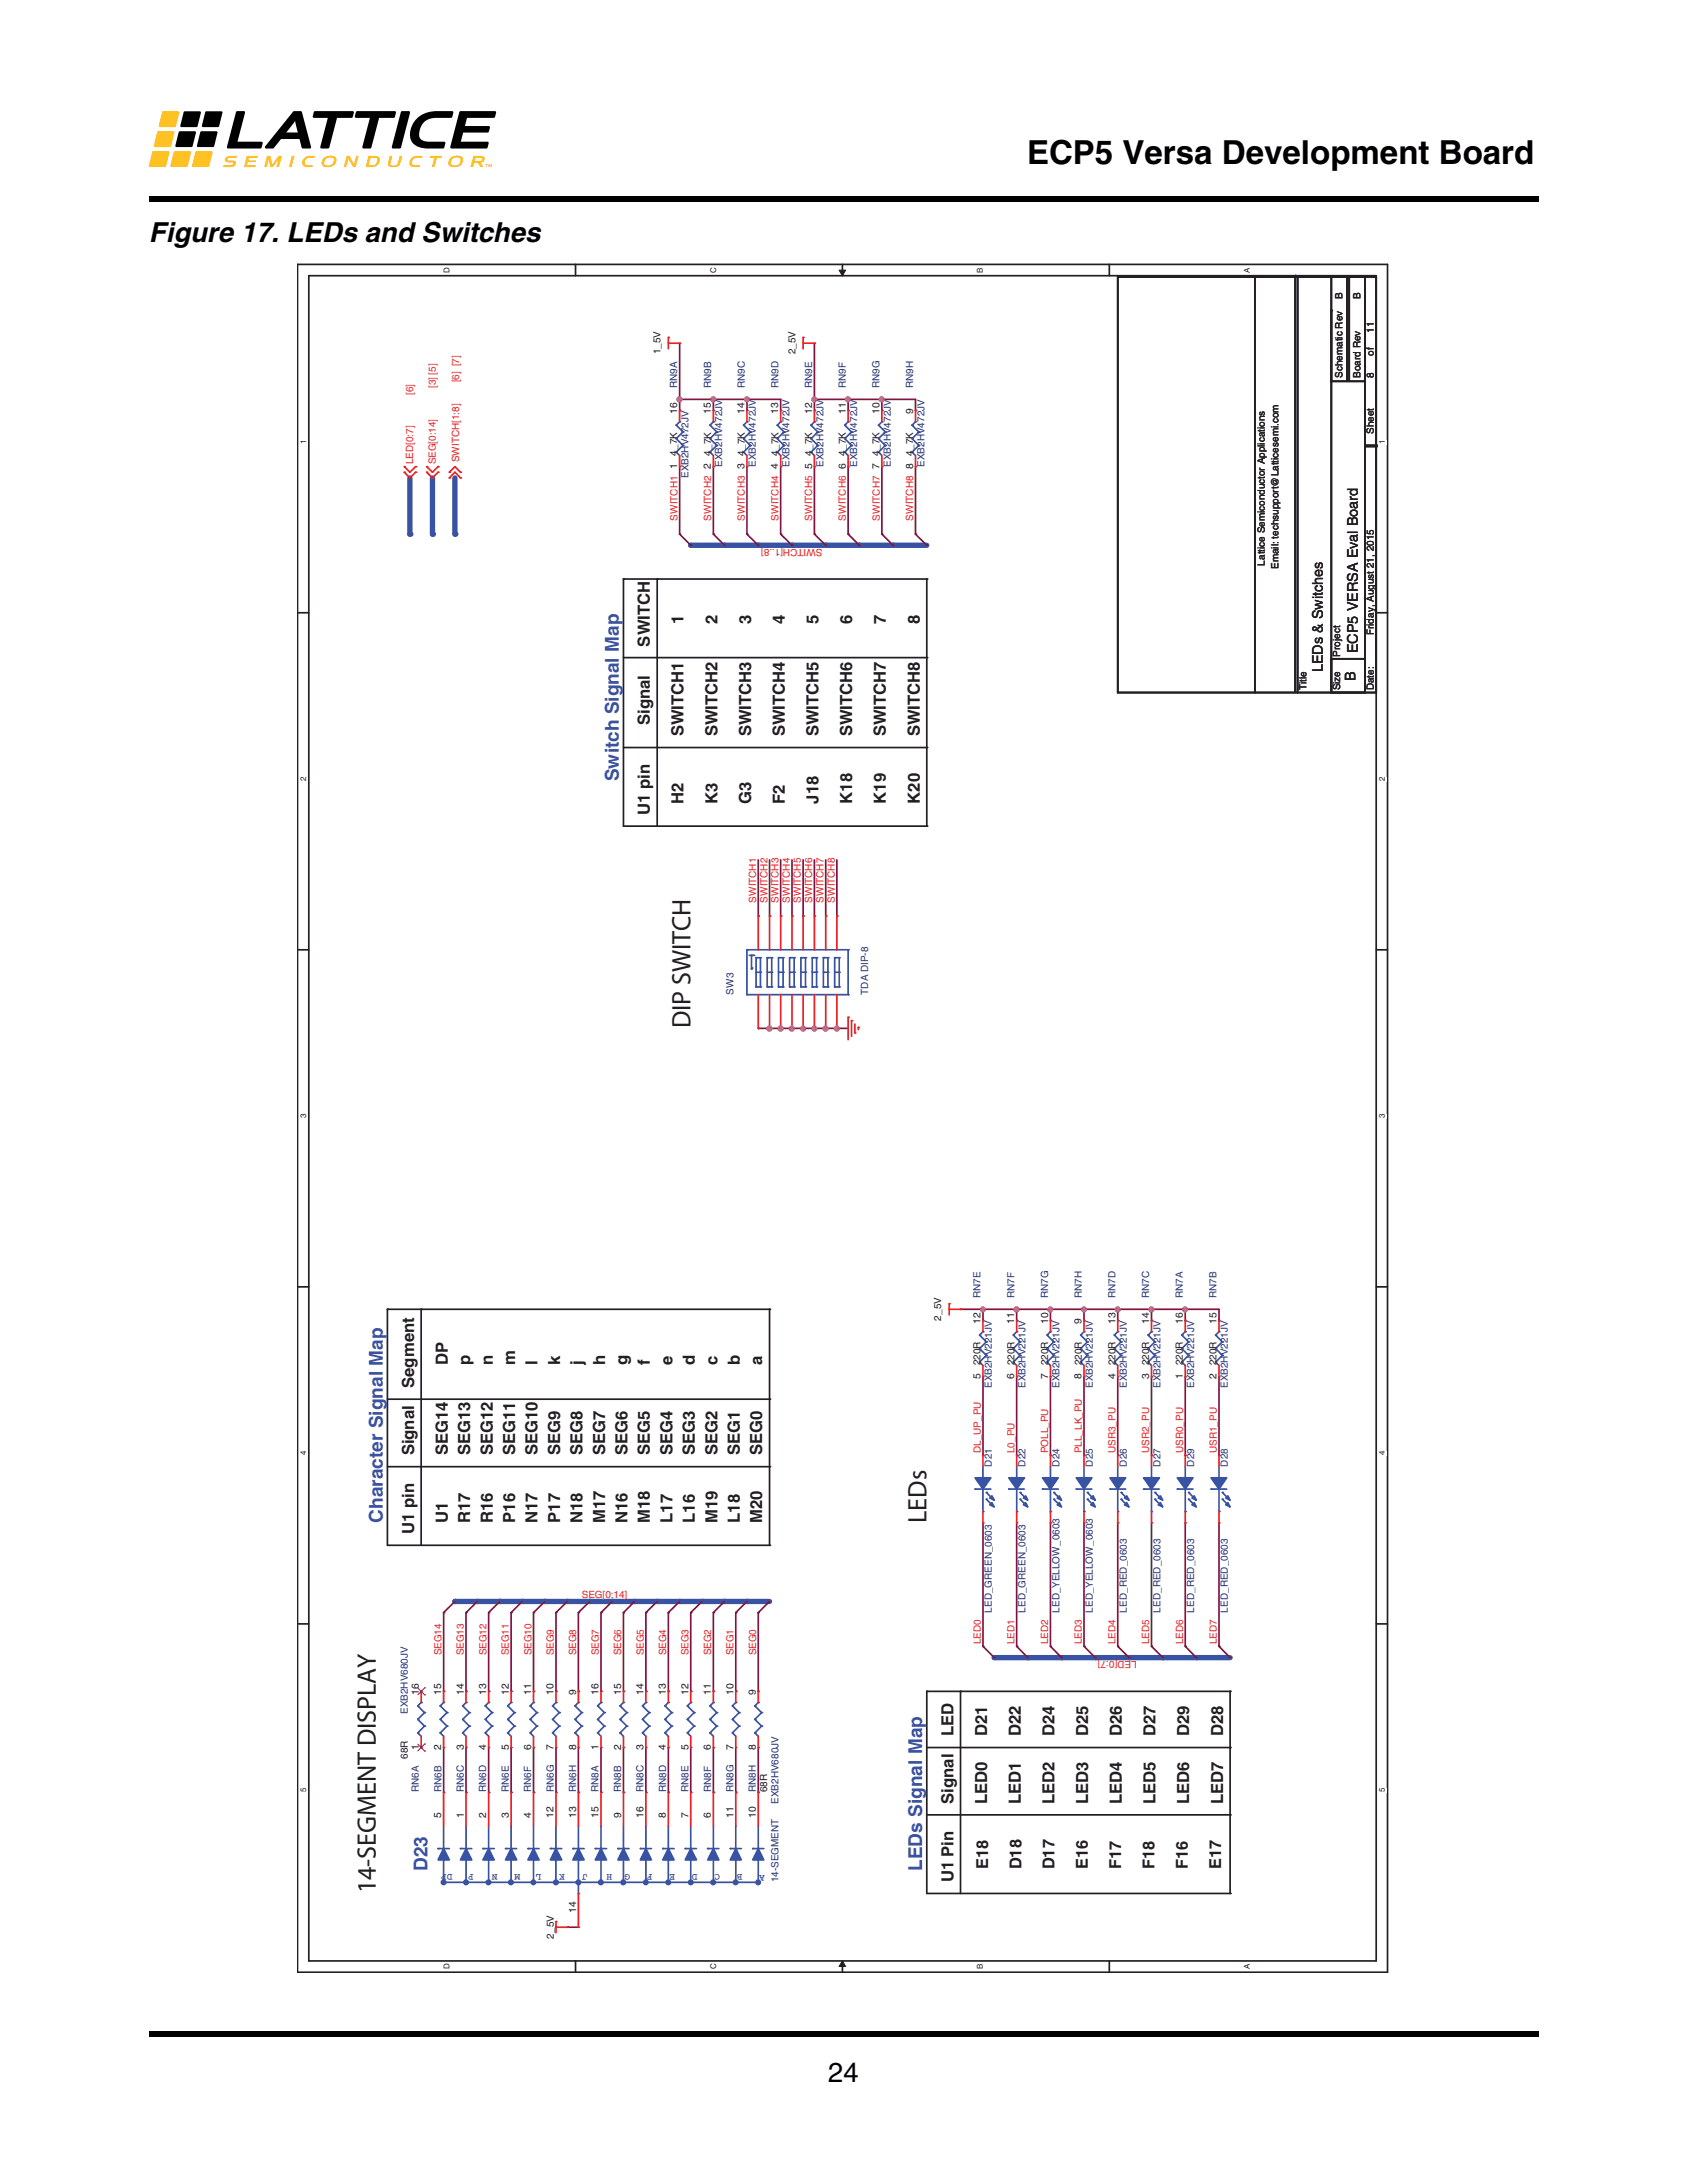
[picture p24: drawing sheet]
<svg xmlns="http://www.w3.org/2000/svg" width="216mm" height="279mm" viewBox="0 0 216 279" stroke-linecap="round" stroke-linejoin="round" font-family="sans-serif">
<defs><g id="words">
<text font-size="4.2" x="131.4" y="21">ECP5 Versa Development Board</text>
<g font-size="3.5">
<text x="19" y="30.9">Figure 17. LEDs and Switches</text>
<text x="106" y="266.5">24</text>
</g>
<g font-size="3.4" fill="#231f20">
<text x="88.4" y="131.6" transform="rotate(-90 88.4 131.6)">DIP SWITCH</text>
<text x="118.6" y="194.9" transform="rotate(-90 118.6 194.9)">LEDs</text>
<text x="48.1" y="242.3" transform="rotate(-90 48.1 242.3)">14-SEGMENT DISPLAY</text>
</g>
<g font-size="2.4" fill="#3953a4">
<text x="79.2" y="100" transform="rotate(-90 79.2 100)">Switch Signal Map</text>
<text x="49" y="194.9" transform="rotate(-90 49 194.9)">Character Signal Map</text>
<text x="54.7" y="239.5" transform="rotate(-90 54.7 239.5)">D23</text>
<text x="118" y="239.5" transform="rotate(-90 118 239.5)">LEDs Signal Map</text>
</g>
<g font-size="2.1" fill="#231f20">
<text x="83.2" y="82.7" transform="rotate(-90 83.2 82.7)">SWITCH</text>
<text x="87.5" y="79.9" transform="rotate(-90 87.5 79.9)">1</text>
<text x="91.8" y="79.9" transform="rotate(-90 91.8 79.9)">2</text>
<text x="96.1" y="79.9" transform="rotate(-90 96.1 79.9)">3</text>
<text x="100.4" y="79.9" transform="rotate(-90 100.4 79.9)">4</text>
<text x="104.7" y="79.9" transform="rotate(-90 104.7 79.9)">5</text>
<text x="109.1" y="79.9" transform="rotate(-90 109.1 79.9)">6</text>
<text x="113.4" y="79.9" transform="rotate(-90 113.4 79.9)">7</text>
<text x="117.7" y="79.9" transform="rotate(-90 117.7 79.9)">8</text>
<text x="83.2" y="92.8" transform="rotate(-90 83.2 92.8)">Signal</text>
<text x="87.5" y="94.3" transform="rotate(-90 87.5 94.3)">SWITCH1</text>
<text x="91.8" y="94.3" transform="rotate(-90 91.8 94.3)">SWITCH2</text>
<text x="96.1" y="94.3" transform="rotate(-90 96.1 94.3)">SWITCH3</text>
<text x="100.5" y="94.3" transform="rotate(-90 100.5 94.3)">SWITCH4</text>
<text x="104.7" y="94.3" transform="rotate(-90 104.7 94.3)">SWITCH5</text>
<text x="109.1" y="94.3" transform="rotate(-90 109.1 94.3)">SWITCH6</text>
<text x="113.4" y="94.3" transform="rotate(-90 113.4 94.3)">SWITCH7</text>
<text x="117.7" y="94.3" transform="rotate(-90 117.7 94.3)">SWITCH8</text>
<text x="83.2" y="104.3" transform="rotate(-90 83.2 104.3)">U1 pin</text>
<text x="87.5" y="102.9" transform="rotate(-90 87.5 102.9)">H2</text>
<text x="91.8" y="102.9" transform="rotate(-90 91.8 102.9)">K3</text>
<text x="96.1" y="102.9" transform="rotate(-90 96.1 102.9)">G3</text>
<text x="100.5" y="102.9" transform="rotate(-90 100.5 102.9)">F2</text>
<text x="104.7" y="102.9" transform="rotate(-90 104.7 102.9)">J18</text>
<text x="109.1" y="102.9" transform="rotate(-90 109.1 102.9)">K18</text>
<text x="113.4" y="102.9" transform="rotate(-90 113.4 102.9)">K19</text>
<text x="117.7" y="102.9" transform="rotate(-90 117.7 102.9)">K20</text>
<text x="53" y="177.6" transform="rotate(-90 53 177.6)">Segment</text>
<text x="57.3" y="174.8" transform="rotate(-90 57.3 174.8)">DP</text>
<text x="60.2" y="174.8" transform="rotate(-90 60.2 174.8)">p</text>
<text x="63.1" y="174.8" transform="rotate(-90 63.1 174.8)">n</text>
<text x="65.9" y="174.8" transform="rotate(-90 65.9 174.8)">m</text>
<text x="68.8" y="174.8" transform="rotate(-90 68.8 174.8)">l</text>
<text x="71.7" y="174.8" transform="rotate(-90 71.7 174.8)">k</text>
<text x="74.6" y="174.8" transform="rotate(-90 74.6 174.8)">j</text>
<text x="77.4" y="174.8" transform="rotate(-90 77.4 174.8)">h</text>
<text x="80.3" y="174.8" transform="rotate(-90 80.3 174.8)">g</text>
<text x="83.2" y="174.8" transform="rotate(-90 83.2 174.8)">f</text>
<text x="86.1" y="174.8" transform="rotate(-90 86.1 174.8)">e</text>
<text x="88.9" y="174.8" transform="rotate(-90 88.9 174.8)">d</text>
<text x="91.8" y="174.8" transform="rotate(-90 91.8 174.8)">c</text>
<text x="94.7" y="174.8" transform="rotate(-90 94.7 174.8)">b</text>
<text x="97.6" y="174.8" transform="rotate(-90 97.6 174.8)">a</text>
<text x="53" y="186.3" transform="rotate(-90 53 186.3)">Signal</text>
<text x="57.3" y="186.3" transform="rotate(-90 57.3 186.3)">SEG14</text>
<text x="60.2" y="186.3" transform="rotate(-90 60.2 186.3)">SEG13</text>
<text x="63.1" y="186.3" transform="rotate(-90 63.1 186.3)">SEG12</text>
<text x="65.9" y="186.3" transform="rotate(-90 65.9 186.3)">SEG11</text>
<text x="68.8" y="186.3" transform="rotate(-90 68.8 186.3)">SEG10</text>
<text x="71.7" y="186.3" transform="rotate(-90 71.7 186.3)">SEG9</text>
<text x="74.6" y="186.3" transform="rotate(-90 74.6 186.3)">SEG8</text>
<text x="77.4" y="186.3" transform="rotate(-90 77.4 186.3)">SEG7</text>
<text x="80.3" y="186.3" transform="rotate(-90 80.3 186.3)">SEG6</text>
<text x="83.2" y="186.3" transform="rotate(-90 83.2 186.3)">SEG5</text>
<text x="86.1" y="186.3" transform="rotate(-90 86.1 186.3)">SEG4</text>
<text x="88.9" y="186.3" transform="rotate(-90 88.9 186.3)">SEG3</text>
<text x="91.8" y="186.3" transform="rotate(-90 91.8 186.3)">SEG2</text>
<text x="94.7" y="186.3" transform="rotate(-90 94.7 186.3)">SEG1</text>
<text x="97.6" y="186.3" transform="rotate(-90 97.6 186.3)">SEG0</text>
<text x="53" y="196.3" transform="rotate(-90 53 196.3)">U1 pin</text>
<text x="57.3" y="194.9" transform="rotate(-90 57.3 194.9)">U1</text>
<text x="60.2" y="194.9" transform="rotate(-90 60.2 194.9)">R17</text>
<text x="63.1" y="194.9" transform="rotate(-90 63.1 194.9)">R16</text>
<text x="65.9" y="194.9" transform="rotate(-90 65.9 194.9)">P16</text>
<text x="68.8" y="194.9" transform="rotate(-90 68.8 194.9)">N17</text>
<text x="71.7" y="194.9" transform="rotate(-90 71.7 194.9)">P17</text>
<text x="74.6" y="194.9" transform="rotate(-90 74.6 194.9)">N18</text>
<text x="77.4" y="194.9" transform="rotate(-90 77.4 194.9)">M17</text>
<text x="80.3" y="194.9" transform="rotate(-90 80.3 194.9)">N16</text>
<text x="83.2" y="194.9" transform="rotate(-90 83.2 194.9)">M18</text>
<text x="86.1" y="194.9" transform="rotate(-90 86.1 194.9)">L17</text>
<text x="88.9" y="194.9" transform="rotate(-90 88.9 194.9)">L16</text>
<text x="91.8" y="194.9" transform="rotate(-90 91.8 194.9)">M19</text>
<text x="94.7" y="194.9" transform="rotate(-90 94.7 194.9)">L18</text>
<text x="97.6" y="194.9" transform="rotate(-90 97.6 194.9)">M20</text>
<text x="122" y="222.2" transform="rotate(-90 122 222.2)">LED</text>
<text x="126.3" y="222.2" transform="rotate(-90 126.3 222.2)">D21</text>
<text x="130.6" y="222.2" transform="rotate(-90 130.6 222.2)">D22</text>
<text x="135" y="222.2" transform="rotate(-90 135 222.2)">D24</text>
<text x="139.3" y="222.2" transform="rotate(-90 139.3 222.2)">D25</text>
<text x="143.6" y="222.2" transform="rotate(-90 143.6 222.2)">D26</text>
<text x="147.9" y="222.2" transform="rotate(-90 147.9 222.2)">D27</text>
<text x="152.2" y="222.2" transform="rotate(-90 152.2 222.2)">D29</text>
<text x="156.5" y="222.2" transform="rotate(-90 156.5 222.2)">D28</text>
<text x="122" y="230.9" transform="rotate(-90 122 230.9)">Signal</text>
<text x="126.3" y="230.9" transform="rotate(-90 126.3 230.9)">LED0</text>
<text x="130.6" y="230.9" transform="rotate(-90 130.6 230.9)">LED1</text>
<text x="135" y="230.9" transform="rotate(-90 135 230.9)">LED2</text>
<text x="139.3" y="230.9" transform="rotate(-90 139.3 230.9)">LED3</text>
<text x="143.6" y="230.9" transform="rotate(-90 143.6 230.9)">LED4</text>
<text x="147.9" y="230.9" transform="rotate(-90 147.9 230.9)">LED5</text>
<text x="152.2" y="230.9" transform="rotate(-90 152.2 230.9)">LED6</text>
<text x="156.5" y="230.9" transform="rotate(-90 156.5 230.9)">LED7</text>
<text x="126.5" y="239.3" transform="rotate(-90 126.5 239.3)">E18</text>
<text x="130.7" y="239.3" transform="rotate(-90 130.7 239.3)">D18</text>
<text x="135" y="239.3" transform="rotate(-90 135 239.3)">D17</text>
<text x="139.2" y="239.3" transform="rotate(-90 139.2 239.3)">E16</text>
<text x="143.5" y="239.3" transform="rotate(-90 143.5 239.3)">F17</text>
<text x="147.7" y="239.3" transform="rotate(-90 147.7 239.3)">F18</text>
<text x="152" y="239.3" transform="rotate(-90 152 239.3)">F16</text>
<text x="156.3" y="239.3" transform="rotate(-90 156.3 239.3)">E17</text>
<text x="122" y="240.9" transform="rotate(-90 122 240.9)">U1 Pin</text>
</g>
<g font-size="1.9" fill="#231f20">
<text x="173.8" y="83.6" transform="rotate(-90 173.8 83.6)">ECP5 VERSA Eval Board</text>
<text x="169.3" y="86" transform="rotate(-90 169.3 86)">LEDs &amp; Switches</text>
<text x="173.5" y="87.2" transform="rotate(-90 173.5 87.2)">B</text>
</g>
<g font-size="1.3" fill="#231f20">
<text x="171.8" y="38.3" transform="rotate(-90 171.8 38.3)">B</text>
<text x="174.1" y="38.3" transform="rotate(-90 174.1 38.3)">B</text>
<text x="84.5" y="45.3" transform="rotate(-90 84.5 45.3)">1_5V</text>
<text x="101.8" y="45.3" transform="rotate(-90 101.8 45.3)">2_5V</text>
<text x="175.8" y="45.5" transform="rotate(-90 175.8 45.5)">of</text>
<text x="175.8" y="42.6" transform="rotate(-90 175.8 42.6)">11</text>
<text x="86.7" y="53" transform="rotate(-90 86.7 53)">16</text>
<text x="91" y="53" transform="rotate(-90 91 53)">15</text>
<text x="95.3" y="53" transform="rotate(-90 95.3 53)">14</text>
<text x="99.6" y="53" transform="rotate(-90 99.6 53)">13</text>
<text x="103.9" y="53" transform="rotate(-90 103.9 53)">12</text>
<text x="108.2" y="53" transform="rotate(-90 108.2 53)">11</text>
<text x="112.6" y="53" transform="rotate(-90 112.6 53)">10</text>
<text x="116.9" y="53" transform="rotate(-90 116.9 53)">9</text>
<text x="171.8" y="48.4" transform="rotate(-90 171.8 48.4)">Schematic Rev</text>
<text x="174.1" y="48.4" transform="rotate(-90 174.1 48.4)">Board Rev</text>
<text x="175.8" y="48.4" transform="rotate(-90 175.8 48.4)">8</text>
<text x="86.7" y="58.3" transform="rotate(-90 86.7 58.3)">4_7K</text>
<text x="91" y="58.3" transform="rotate(-90 91 58.3)">4_7K</text>
<text x="95.3" y="58.3" transform="rotate(-90 95.3 58.3)">4_7K</text>
<text x="99.6" y="58.3" transform="rotate(-90 99.6 58.3)">4_7K</text>
<text x="103.9" y="58.3" transform="rotate(-90 103.9 58.3)">4_7K</text>
<text x="108.2" y="58.3" transform="rotate(-90 108.2 58.3)">4_7K</text>
<text x="112.6" y="58.3" transform="rotate(-90 112.6 58.3)">4_7K</text>
<text x="116.9" y="58.3" transform="rotate(-90 116.9 58.3)">4_7K</text>
<text x="175.8" y="55.6" transform="rotate(-90 175.8 55.6)">Sheet</text>
<text x="86.7" y="60.1" transform="rotate(-90 86.7 60.1)">1</text>
<text x="91" y="60.1" transform="rotate(-90 91 60.1)">2</text>
<text x="95.3" y="60.1" transform="rotate(-90 95.3 60.1)">3</text>
<text x="99.6" y="60.1" transform="rotate(-90 99.6 60.1)">4</text>
<text x="103.9" y="60.1" transform="rotate(-90 103.9 60.1)">5</text>
<text x="108.2" y="60.1" transform="rotate(-90 108.2 60.1)">6</text>
<text x="112.6" y="60.1" transform="rotate(-90 112.6 60.1)">7</text>
<text x="116.9" y="60.1" transform="rotate(-90 116.9 60.1)">8</text>
<text x="161.9" y="72.4" transform="rotate(-90 161.9 72.4)">Lattice Semiconductor Applications</text>
<text x="163.6" y="72.8" transform="rotate(-90 163.6 72.8)">Email: techsupport@Latticesemi.com</text>
<text x="175.8" y="81.3" transform="rotate(-90 175.8 81.3)">Friday, August 21, 2015</text>
<text x="167.2" y="88.4" transform="rotate(-90 167.2 88.4)">Title</text>
<text x="171.5" y="84" transform="rotate(-90 171.5 84)">Project</text>
<text x="171.5" y="88.4" transform="rotate(-90 171.5 88.4)">Size</text>
<text x="175.8" y="88.4" transform="rotate(-90 175.8 88.4)">Date:</text>
<text x="120.5" y="169" transform="rotate(-90 120.5 169)">2_5V</text>
<text x="125.5" y="169.4" transform="rotate(-90 125.5 169.4)">12</text>
<text x="129.8" y="169.4" transform="rotate(-90 129.8 169.4)">11</text>
<text x="134.1" y="169.4" transform="rotate(-90 134.1 169.4)">10</text>
<text x="138.4" y="169.4" transform="rotate(-90 138.4 169.4)">9</text>
<text x="142.7" y="169.4" transform="rotate(-90 142.7 169.4)">13</text>
<text x="147.1" y="169.4" transform="rotate(-90 147.1 169.4)">14</text>
<text x="151.4" y="169.4" transform="rotate(-90 151.4 169.4)">16</text>
<text x="155.7" y="169.4" transform="rotate(-90 155.7 169.4)">15</text>
<text x="125.5" y="176.5" transform="rotate(-90 125.5 176.5)">5</text>
<text x="125.5" y="174.8" transform="rotate(-90 125.5 174.8)">220R</text>
<text x="129.8" y="176.5" transform="rotate(-90 129.8 176.5)">6</text>
<text x="129.8" y="174.8" transform="rotate(-90 129.8 174.8)">220R</text>
<text x="134.1" y="176.5" transform="rotate(-90 134.1 176.5)">7</text>
<text x="134.1" y="174.8" transform="rotate(-90 134.1 174.8)">220R</text>
<text x="138.4" y="176.5" transform="rotate(-90 138.4 176.5)">8</text>
<text x="138.5" y="174.8" transform="rotate(-90 138.5 174.8)">220R</text>
<text x="142.7" y="176.5" transform="rotate(-90 142.7 176.5)">4</text>
<text x="142.8" y="174.8" transform="rotate(-90 142.8 174.8)">220R</text>
<text x="147.1" y="176.5" transform="rotate(-90 147.1 176.5)">3</text>
<text x="147.1" y="174.8" transform="rotate(-90 147.1 174.8)">220R</text>
<text x="151.4" y="176.5" transform="rotate(-90 151.4 176.5)">1</text>
<text x="151.4" y="174.8" transform="rotate(-90 151.4 174.8)">220R</text>
<text x="155.7" y="176.5" transform="rotate(-90 155.7 176.5)">2</text>
<text x="155.7" y="174.8" transform="rotate(-90 155.7 174.8)">220R</text>
<text x="53.6" y="216.9" transform="rotate(-90 53.6 216.9)">16</text>
<text x="56.5" y="216.9" transform="rotate(-90 56.5 216.9)">15</text>
<text x="59.3" y="216.9" transform="rotate(-90 59.3 216.9)">14</text>
<text x="62.2" y="216.9" transform="rotate(-90 62.2 216.9)">13</text>
<text x="65.1" y="216.9" transform="rotate(-90 65.1 216.9)">12</text>
<text x="68" y="216.9" transform="rotate(-90 68 216.9)">11</text>
<text x="70.8" y="216.9" transform="rotate(-90 70.8 216.9)">10</text>
<text x="73.7" y="216.9" transform="rotate(-90 73.7 216.9)">9</text>
<text x="76.6" y="216.9" transform="rotate(-90 76.6 216.9)">16</text>
<text x="79.5" y="216.9" transform="rotate(-90 79.5 216.9)">15</text>
<text x="82.4" y="216.9" transform="rotate(-90 82.4 216.9)">14</text>
<text x="85.2" y="216.9" transform="rotate(-90 85.2 216.9)">13</text>
<text x="88.1" y="216.9" transform="rotate(-90 88.1 216.9)">12</text>
<text x="91" y="216.9" transform="rotate(-90 91 216.9)">11</text>
<text x="93.9" y="216.9" transform="rotate(-90 93.9 216.9)">10</text>
<text x="96.7" y="216.9" transform="rotate(-90 96.7 216.9)">9</text>
<text x="52.2" y="225.1" transform="rotate(-90 52.2 225.1)">68R</text>
<text x="53.6" y="224" transform="rotate(-90 53.6 224)">1</text>
<text x="56.5" y="224" transform="rotate(-90 56.5 224)">2</text>
<text x="59.3" y="224" transform="rotate(-90 59.3 224)">3</text>
<text x="62.2" y="224" transform="rotate(-90 62.2 224)">4</text>
<text x="65.1" y="224" transform="rotate(-90 65.1 224)">5</text>
<text x="68" y="224" transform="rotate(-90 68 224)">6</text>
<text x="70.8" y="224" transform="rotate(-90 70.8 224)">7</text>
<text x="73.7" y="224" transform="rotate(-90 73.7 224)">8</text>
<text x="76.6" y="224" transform="rotate(-90 76.6 224)">1</text>
<text x="79.5" y="224" transform="rotate(-90 79.5 224)">2</text>
<text x="82.4" y="224" transform="rotate(-90 82.4 224)">3</text>
<text x="85.2" y="224" transform="rotate(-90 85.2 224)">4</text>
<text x="88.1" y="224" transform="rotate(-90 88.1 224)">5</text>
<text x="91" y="224" transform="rotate(-90 91 224)">6</text>
<text x="93.9" y="224" transform="rotate(-90 93.9 224)">7</text>
<text x="96.7" y="224" transform="rotate(-90 96.7 224)">8</text>
<text x="56.5" y="232.7" transform="rotate(-90 56.5 232.7)">5</text>
<text x="59.3" y="232.7" transform="rotate(-90 59.3 232.7)">1</text>
<text x="62.2" y="232.7" transform="rotate(-90 62.2 232.7)">2</text>
<text x="65.1" y="232.7" transform="rotate(-90 65.1 232.7)">3</text>
<text x="68" y="232.7" transform="rotate(-90 68 232.7)">4</text>
<text x="70.8" y="232.7" transform="rotate(-90 70.8 232.7)">12</text>
<text x="73.7" y="232.7" transform="rotate(-90 73.7 232.7)">13</text>
<text x="76.6" y="232.7" transform="rotate(-90 76.6 232.7)">15</text>
<text x="79.5" y="232.7" transform="rotate(-90 79.5 232.7)">9</text>
<text x="82.4" y="232.7" transform="rotate(-90 82.4 232.7)">16</text>
<text x="85.2" y="232.7" transform="rotate(-90 85.2 232.7)">8</text>
<text x="88.1" y="232.7" transform="rotate(-90 88.1 232.7)">7</text>
<text x="91" y="232.7" transform="rotate(-90 91 232.7)">6</text>
<text x="93.9" y="232.7" transform="rotate(-90 93.9 232.7)">11</text>
<text x="96.7" y="232.7" transform="rotate(-90 96.7 232.7)">10</text>
<text x="98.2" y="229.4" transform="rotate(-90 98.2 229.4)">68R</text>
<text x="73.7" y="244.8" transform="rotate(-90 73.7 244.8)">14</text>
<text x="70.9" y="248.1" transform="rotate(-90 70.9 248.1)">2_5V</text>
</g>
<g font-size="1.3" fill="#ed2024">
<text x="52.9" y="50.5" transform="rotate(-90 52.9 50.5)">[6]</text>
<text x="55.8" y="49.7" transform="rotate(-90 55.8 49.7)">[3] [5]</text>
<text x="58.8" y="49" transform="rotate(-90 58.8 49)">[6] [7]</text>
<text x="52.9" y="59.4" transform="rotate(-90 52.9 59.4)">LED[0:7]</text>
<text x="55.8" y="59.4" transform="rotate(-90 55.8 59.4)">SEG[0:14]</text>
<text x="58.8" y="59.2" transform="rotate(-90 58.8 59.2)">SWITCH[1:8]</text>
<text x="86.7" y="66.6" transform="rotate(-90 86.7 66.6)">SWITCH1</text>
<text x="91" y="66.6" transform="rotate(-90 91 66.6)">SWITCH2</text>
<text x="95.3" y="66.6" transform="rotate(-90 95.3 66.6)">SWITCH3</text>
<text x="99.6" y="66.6" transform="rotate(-90 99.6 66.6)">SWITCH4</text>
<text x="103.9" y="66.6" transform="rotate(-90 103.9 66.6)">SWITCH5</text>
<text x="105.2" y="70.2" transform="rotate(-180 105.2 70.2)">SWITCH[1..8]</text>
<text x="108.3" y="66.6" transform="rotate(-90 108.3 66.6)">SWITCH6</text>
<text x="112.6" y="66.6" transform="rotate(-90 112.6 66.6)">SWITCH7</text>
<text x="116.9" y="66.6" transform="rotate(-90 116.9 66.6)">SWITCH8</text>
<text x="96.8" y="115.5" transform="rotate(-90 96.8 115.5)">SWITCH1</text>
<text x="98.2" y="115.5" transform="rotate(-90 98.2 115.5)">SWITCH2</text>
<text x="99.6" y="115.5" transform="rotate(-90 99.6 115.5)">SWITCH3</text>
<text x="101.1" y="115.5" transform="rotate(-90 101.1 115.5)">SWITCH4</text>
<text x="102.5" y="115.5" transform="rotate(-90 102.5 115.5)">SWITCH5</text>
<text x="103.9" y="115.5" transform="rotate(-90 103.9 115.5)">SWITCH6</text>
<text x="105.4" y="115.5" transform="rotate(-90 105.4 115.5)">SWITCH7</text>
<text x="106.8" y="115.5" transform="rotate(-90 106.8 115.5)">SWITCH8</text>
<text x="125.5" y="186" transform="rotate(-90 125.5 186)">DL_UP_PU</text>
<text x="129.8" y="186" transform="rotate(-90 129.8 186)">L0_PU</text>
<text x="134.2" y="186" transform="rotate(-90 134.2 186)">POLL_PU</text>
<text x="138.5" y="186" transform="rotate(-90 138.5 186)">PLL_LK_PU</text>
<text x="142.8" y="186" transform="rotate(-90 142.8 186)">USR3_PU</text>
<text x="147.1" y="186" transform="rotate(-90 147.1 186)">USR2_PU</text>
<text x="151.4" y="186" transform="rotate(-90 151.4 186)">USR0_PU</text>
<text x="155.7" y="186" transform="rotate(-90 155.7 186)">USR1_PU</text>
<text x="74.5" y="204.5">SEG[0:14]</text>
<text x="56.5" y="211.9" transform="rotate(-90 56.5 211.9)">SEG14</text>
<text x="59.4" y="211.9" transform="rotate(-90 59.4 211.9)">SEG13</text>
<text x="62.3" y="211.9" transform="rotate(-90 62.3 211.9)">SEG12</text>
<text x="65.1" y="211.9" transform="rotate(-90 65.1 211.9)">SEG11</text>
<text x="68" y="211.9" transform="rotate(-90 68 211.9)">SEG10</text>
<text x="70.9" y="211.9" transform="rotate(-90 70.9 211.9)">SEG9</text>
<text x="73.7" y="211.9" transform="rotate(-90 73.7 211.9)">SEG8</text>
<text x="76.6" y="211.9" transform="rotate(-90 76.6 211.9)">SEG7</text>
<text x="79.5" y="211.9" transform="rotate(-90 79.5 211.9)">SEG6</text>
<text x="82.4" y="211.9" transform="rotate(-90 82.4 211.9)">SEG5</text>
<text x="85.3" y="211.9" transform="rotate(-90 85.3 211.9)">SEG4</text>
<text x="88.1" y="211.9" transform="rotate(-90 88.1 211.9)">SEG3</text>
<text x="91" y="211.9" transform="rotate(-90 91 211.9)">SEG2</text>
<text x="93.9" y="211.9" transform="rotate(-90 93.9 211.9)">SEG1</text>
<text x="96.8" y="211.9" transform="rotate(-90 96.8 211.9)">SEG0</text>
<text x="125.5" y="210.4" transform="rotate(-90 125.5 210.4)">LED0</text>
<text x="129.8" y="210.4" transform="rotate(-90 129.8 210.4)">LED1</text>
<text x="134.2" y="210.4" transform="rotate(-90 134.2 210.4)">LED2</text>
<text x="138.5" y="210.4" transform="rotate(-90 138.5 210.4)">LED3</text>
<text x="142.8" y="210.4" transform="rotate(-90 142.8 210.4)">LED4</text>
<text x="145.5" y="212.6" transform="rotate(-180 145.5 212.6)">LED[0:7]</text>
<text x="147.1" y="210.4" transform="rotate(-90 147.1 210.4)">LED5</text>
<text x="151.4" y="210.4" transform="rotate(-90 151.4 210.4)">LED6</text>
<text x="155.7" y="210.4" transform="rotate(-90 155.7 210.4)">LED7</text>
</g>
<g font-size="1.3" fill="#282973">
<text x="86.7" y="49.7" transform="rotate(-90 86.7 49.7)">RN9A</text>
<text x="91" y="49.7" transform="rotate(-90 91 49.7)">RN9B</text>
<text x="95.3" y="49.7" transform="rotate(-90 95.3 49.7)">RN9C</text>
<text x="99.6" y="49.7" transform="rotate(-90 99.6 49.7)">RN9D</text>
<text x="103.9" y="49.7" transform="rotate(-90 103.9 49.7)">RN9E</text>
<text x="108.2" y="49.7" transform="rotate(-90 108.2 49.7)">RN9F</text>
<text x="112.6" y="49.7" transform="rotate(-90 112.6 49.7)">RN9G</text>
<text x="116.9" y="49.7" transform="rotate(-90 116.9 49.7)">RN9H</text>
<text x="92.4" y="59.7" transform="rotate(-90 92.4 59.7)">EXB2HV472JV</text>
<text x="96.7" y="59.7" transform="rotate(-90 96.7 59.7)">EXB2HV472JV</text>
<text x="101.1" y="59.7" transform="rotate(-90 101.1 59.7)">EXB2HV472JV</text>
<text x="105.4" y="59.7" transform="rotate(-90 105.4 59.7)">EXB2HV472JV</text>
<text x="109.7" y="59.7" transform="rotate(-90 109.7 59.7)">EXB2HV472JV</text>
<text x="114" y="59.7" transform="rotate(-90 114 59.7)">EXB2HV472JV</text>
<text x="118.3" y="59.7" transform="rotate(-90 118.3 59.7)">EXB2HV472JV</text>
<text x="88.1" y="61.2" transform="rotate(-90 88.1 61.2)">EXB2HV472JV</text>
<text x="93.9" y="127.3" transform="rotate(-90 93.9 127.3)">SW3</text>
<text x="111.1" y="127.3" transform="rotate(-90 111.1 127.3)">TDA DIP-8</text>
<text x="125.5" y="166.2" transform="rotate(-90 125.5 166.2)">RN7E</text>
<text x="129.8" y="166.2" transform="rotate(-90 129.8 166.2)">RN7F</text>
<text x="134.1" y="166.2" transform="rotate(-90 134.1 166.2)">RN7G</text>
<text x="138.5" y="166.2" transform="rotate(-90 138.5 166.2)">RN7H</text>
<text x="142.8" y="166.2" transform="rotate(-90 142.8 166.2)">RN7D</text>
<text x="147.1" y="166.2" transform="rotate(-90 147.1 166.2)">RN7C</text>
<text x="151.4" y="166.2" transform="rotate(-90 151.4 166.2)">RN7A</text>
<text x="155.7" y="166.2" transform="rotate(-90 155.7 166.2)">RN7B</text>
<text x="126.9" y="177.6" transform="rotate(-90 126.9 177.6)">EXB2HV221JV</text>
<text x="131.3" y="177.6" transform="rotate(-90 131.3 177.6)">EXB2HV221JV</text>
<text x="135.6" y="177.6" transform="rotate(-90 135.6 177.6)">EXB2HV221JV</text>
<text x="139.9" y="177.6" transform="rotate(-90 139.9 177.6)">EXB2HV221JV</text>
<text x="144.2" y="177.6" transform="rotate(-90 144.2 177.6)">EXB2HV221JV</text>
<text x="148.5" y="177.6" transform="rotate(-90 148.5 177.6)">EXB2HV221JV</text>
<text x="152.8" y="177.6" transform="rotate(-90 152.8 177.6)">EXB2HV221JV</text>
<text x="157.1" y="177.6" transform="rotate(-90 157.1 177.6)">EXB2HV221JV</text>
<text x="126.9" y="187.7" transform="rotate(-90 126.9 187.7)">D21</text>
<text x="131.3" y="187.7" transform="rotate(-90 131.3 187.7)">D22</text>
<text x="135.6" y="187.7" transform="rotate(-90 135.6 187.7)">D24</text>
<text x="139.9" y="187.7" transform="rotate(-90 139.9 187.7)">D25</text>
<text x="144.2" y="187.7" transform="rotate(-90 144.2 187.7)">D26</text>
<text x="148.5" y="187.7" transform="rotate(-90 148.5 187.7)">D27</text>
<text x="152.8" y="187.7" transform="rotate(-90 152.8 187.7)">D29</text>
<text x="157.1" y="187.7" transform="rotate(-90 157.1 187.7)">D28</text>
<text x="126.9" y="206.4" transform="rotate(-90 126.9 206.4)">LED_GREEN_0603</text>
<text x="131.3" y="206.4" transform="rotate(-90 131.3 206.4)">LED_GREEN_0603</text>
<text x="135.6" y="206.4" transform="rotate(-90 135.6 206.4)">LED_YELLOW_0603</text>
<text x="139.9" y="206.4" transform="rotate(-90 139.9 206.4)">LED_YELLOW_0603</text>
<text x="144.2" y="206.4" transform="rotate(-90 144.2 206.4)">LED_RED_0603</text>
<text x="148.5" y="206.4" transform="rotate(-90 148.5 206.4)">LED_RED_0603</text>
<text x="152.8" y="206.4" transform="rotate(-90 152.8 206.4)">LED_RED_0603</text>
<text x="157.1" y="206.4" transform="rotate(-90 157.1 206.4)">LED_RED_0603</text>
<text x="52.2" y="219.3" transform="rotate(-90 52.2 219.3)">EXB2HV680JV</text>
<text x="53.6" y="229.4" transform="rotate(-90 53.6 229.4)">RN6A</text>
<text x="56.5" y="229.4" transform="rotate(-90 56.5 229.4)">RN6B</text>
<text x="59.4" y="229.4" transform="rotate(-90 59.4 229.4)">RN6C</text>
<text x="62.2" y="229.4" transform="rotate(-90 62.2 229.4)">RN6D</text>
<text x="65.1" y="229.4" transform="rotate(-90 65.1 229.4)">RN6E</text>
<text x="68" y="229.4" transform="rotate(-90 68 229.4)">RN6F</text>
<text x="70.9" y="229.4" transform="rotate(-90 70.9 229.4)">RN6G</text>
<text x="73.7" y="229.4" transform="rotate(-90 73.7 229.4)">RN6H</text>
<text x="76.6" y="229.4" transform="rotate(-90 76.6 229.4)">RN8A</text>
<text x="79.5" y="229.4" transform="rotate(-90 79.5 229.4)">RN8B</text>
<text x="82.4" y="229.4" transform="rotate(-90 82.4 229.4)">RN8C</text>
<text x="85.3" y="229.4" transform="rotate(-90 85.3 229.4)">RN8D</text>
<text x="88.1" y="229.4" transform="rotate(-90 88.1 229.4)">RN8E</text>
<text x="91" y="229.4" transform="rotate(-90 91 229.4)">RN8F</text>
<text x="93.9" y="229.4" transform="rotate(-90 93.9 229.4)">RN8G</text>
<text x="96.7" y="229.4" transform="rotate(-90 96.7 229.4)">RN8H</text>
<text x="99.6" y="230.9" transform="rotate(-90 99.6 230.9)">EXB2HV680JV</text>
<text x="99.6" y="240.9" transform="rotate(-90 99.6 240.9)">14-SEGMENT</text>
</g>
<g font-size="1.3" fill="#3953a4">
<text x="57.9" y="239.8" transform="rotate(-180 57.9 239.8)">DP</text>
<text x="60.7" y="239.8" transform="rotate(-180 60.7 239.8)">P</text>
<text x="63.7" y="239.8" transform="rotate(-180 63.7 239.8)">N</text>
<text x="66.5" y="239.8" transform="rotate(-180 66.5 239.8)">M</text>
<text x="69.3" y="239.8" transform="rotate(-180 69.3 239.8)">L</text>
<text x="72.3" y="239.8" transform="rotate(-180 72.3 239.8)">K</text>
<text x="75.2" y="239.8" transform="rotate(-180 75.2 239.8)">J</text>
<text x="78.3" y="239.8" transform="rotate(-180 78.3 239.8)">H</text>
<text x="80.6" y="239.8" transform="rotate(-180 80.6 239.8)">G</text>
<text x="83.5" y="239.8" transform="rotate(-180 83.5 239.8)">F</text>
<text x="86.4" y="239.8" transform="rotate(-180 86.4 239.8)">E</text>
<text x="89.3" y="239.8" transform="rotate(-180 89.3 239.8)">D</text>
<text x="92.2" y="239.8" transform="rotate(-180 92.2 239.8)">C</text>
<text x="95" y="239.8" transform="rotate(-180 95 239.8)">B</text>
<text x="97.9" y="239.9" transform="rotate(-180 97.9 239.9)">A</text>
</g>
<g font-size="1" fill="#231f20">
<text x="57.5" y="34.9" transform="rotate(-90 57.5 34.9)">D</text>
<text x="91.6" y="34.9" transform="rotate(-90 91.6 34.9)">C</text>
<text x="125.8" y="34.9" transform="rotate(-90 125.8 34.9)">B</text>
<text x="160" y="34.9" transform="rotate(-90 160 34.9)">A</text>
<text x="39.2" y="56.9" transform="rotate(-90 39.2 56.9)">1</text>
<text x="177.2" y="56.9" transform="rotate(-90 177.2 56.9)">1</text>
<text x="39.2" y="100" transform="rotate(-90 39.2 100)">2</text>
<text x="177.2" y="100" transform="rotate(-90 177.2 100)">2</text>
<text x="39.2" y="143.1" transform="rotate(-90 39.2 143.1)">3</text>
<text x="177.2" y="143.1" transform="rotate(-90 177.2 143.1)">3</text>
<text x="39.2" y="186.3" transform="rotate(-90 39.2 186.3)">4</text>
<text x="177.2" y="186.3" transform="rotate(-90 177.2 186.3)">4</text>
<text x="39.2" y="229.4" transform="rotate(-90 39.2 229.4)">5</text>
<text x="177.2" y="229.4" transform="rotate(-90 177.2 229.4)">5</text>
<text x="57.5" y="252.1" transform="rotate(-90 57.5 252.1)">D</text>
<text x="91.6" y="252.1" transform="rotate(-90 91.6 252.1)">C</text>
<text x="125.8" y="252.1" transform="rotate(-90 125.8 252.1)">B</text>
<text x="160" y="252.1" transform="rotate(-90 160 252.1)">A</text>
</g>
</g></defs>
<path d="M19 25.1h177.8v.7h-177.8zM19 260h177.8v.7h-177.8z" fill="#000"/>
<path d="M19 14.2h44.5v7.2h-44.5z" fill="#fff"/>
<g fill="#000">
<path d="M30.3 14.3l.9-.1 .2 .2-1 3.7 3.1 .1 .1 .2-.2 .6h-4.2l-.1-.1-.1-.1zM40.2 14.3l4.9-.1 .2 .2-.2 .7h-2l-1 3.9h-.9l-.2-.1 1-3.8h-1.9l-.1-.2zM45.6 14.3l4.9-.1 .2 .2-.2 .6-.1 .1h-1.9l-1 3.9h-1l-.1-.1 .9-3.8h-1.8l-.1-.2zM51.4 14.3l.9-.1 .1 .1 .1 .1-1.2 4.5-.1 .1h-.9l-.1-.1-.1-.1zM53.5 15a3.7 3.7 0 0 1 2.5-.8h1.9l.1 .2-.2 .7a10.4 10.4 0 0 0-2.9 .2 1.99 1.99 0 0 0-1.1 2.5 1.49 1.49 0 0 0 1.2 .3l1.9 .1 .1 .2-.1 .5-.2 .1a6.5 6.5 0 0 1-3.3-.3 1.69 1.69 0 0 1-.8-2.1l.2-.6zM58.8 14.3l4.5-.1 .2 .1-.1 .7-.2 .1h-3.4l-.3 1h3l.2 .2-.1 .5-.2 .2h-3.1l-.3 1.1 3.4 .1 .1 .2-.2 .6h-4.5l-.1-.1-.1-.1z"/>
<path d="M37.8 15.5l.3 1.5h-1.5zM37.5 14.3l-3.6 4.4a.17 .17 0 0 0 0 .2 .17 .17 0 0 0 .2 .1h.9l1-1.2h2.3l.4 1.2 1.1-.1v-.1l-1.2-4.5-.1-.1z"/>
</g>
<g fill="#ffc222">
<path d="M20.8 14.3h2.1l-.4 1.9h-2.2z"/>
<path d="M20.2 16.8l2.1 .1-.5 1.9h-2.1z"/>
<path d="M19.5 19.4h2.2l-.5 1.9h-2.1z"/>
</g>
<path d="M23.6 14.3h2.1l-.5 1.9h-2.1zM22.9 16.8l2.1 .1-.4 1.9h-2.1z" fill="#000"/>
<path d="M22.3 19.4h2.1l-.4 1.9h-2.2z" fill="#ffc222"/>
<path d="M25.7 16.8l2.1 .1-.4 1.9h-2.2zM26.3 14.3h2.1l-.4 1.9h-2.1z" fill="#000"/>
<g fill="#ffc222">
<path d="M25.1 19.4h2.1l-.5 1.9h-2.1z"/>
<path d="M28.9 20.1a2.36 2.36 0 0 1 1.4-.2v.3l-1.1 .1-.1 .2h.2a.75 .75 0 0 1 .9 .3l-.1 .4a2.41 2.41 0 0 1-1.5 .2v-.3h.9a.27 .27 0 0 0 .3-.3h-.2a.75 .75 0 0 1-.8-.3z"/>
<path d="M31.6 20h1.4l-.1 .2h-1l-.1 .3 1 .1-.1 .2h-1l-.1 .3h1.1v.3h-1.5z"/>
<path d="M34.2 20h.4l.3 1.1 .8-1.1h.4l-.4 1.4h-.3l.2-.9-.7 .9h-.3l-.2-1-.3 1h-.3z"/>
<path d="M37.4 20h.3l-.4 1.4h-.3z"/>
<path d="M38.8 20.4a1.67 1.67 0 0 1 1.5-.4v.2a1.63 1.63 0 0 0-1.2 .2l-.1 .3v.3l.2 .1h.8l-.1 .3a1.08 1.08 0 0 1-1.2-.4v-.3z"/>
<path d="M44.4 20h.3l.6 1 .3-1h.3l-.4 1.4h-.3l-.6-1.1-.3 1.1h-.3z"/>
<path d="M49.9 20h.3l-.2 1.1a.67 .67 0 0 0 .9-.3l.3-.8h.3a1.91 1.91 0 0 1-.5 1.3 .9 .9 0 0 1-1.4-.3z"/>
<path d="M52.5 20.4a1.67 1.67 0 0 1 1.6-.4l-.1 .2a1.63 1.63 0 0 0-1.1 .2l-.2 .3 .1 .3 .1 .1h.8v.3a1.08 1.08 0 0 1-1.3-.4v-.3z"/>
<path d="M55 20h1.6l-.1 .2h-.6l-.3 1.2h-.3l.3-1.2h-.6z"/>
<path d="M62.1 21h.4l-.2 .1v.3h-.1v-.3z"/>
<path d="M62.5 21h.1l.1 .3 .1-.3h.1v.4h-.1v-.2l-.1 .2-.1-.2v.2h-.1z"/>
<path d="M41.6 20.4a.84 .84 0 0 1 1.1-.1 .67 .67 0 0 1-.4 .8 .67 .67 0 0 1-.8-.2zM41.3 20.3a.65 .65 0 0 0 .1 1 1.15 1.15 0 0 0 1.7-.8 .58 .58 0 0 0-.8-.6l-.4 .1z"/>
<path d="M47.4 20.2h.4a.34 .34 0 0 1 .5 .2 .64 .64 0 0 1-.7 .7h-.4zM47.2 20l-.4 1.4a1.57 1.57 0 0 0 1.7-.4 .66 .66 0 0 0-.1-1z"/>
<path d="M57.8 20.4a.84 .84 0 0 1 1.1-.1 .67 .67 0 0 1-.3 .8 .67 .67 0 0 1-.9-.2zM57.5 20.3a.65 .65 0 0 0 .1 1 1.15 1.15 0 0 0 1.7-.8 .58 .58 0 0 0-.8-.6l-.4 .1z"/>
<path d="M60.9 20.2h.7l.1 .1v.1l-.2 .2h-.8zM60.6 20l-.4 1.4h.3l.2-.5h.3h.2l.3 .5h.3l-.3-.6a.47 .47 0 0 0 .6-.5 .47 .47 0 0 0-.7-.4z"/>
</g>
<path d="M38.1 33.7h139.6v218.7h-139.6z" fill="#fff"/>
<path d="M38.1 33.8h139.5v218.6h-139.5zM39.5 35.3h136.6v215.7h-136.6z" fill="none" stroke="#231f20" stroke-width=".22"/>
<g fill="#fff">
<path d="M38.2 228.8h1.2v.6h-1.2z"/>
<path d="M176.3 228.8h1.1v.6h-1.1z"/>
</g>
<path d="M38.1 207.8h1.4M176.1 207.8h1.5" fill="none" stroke="#231f20" stroke-width=".22"/>
<g fill="#fff">
<path d="M38.2 185.7h1.2v.6h-1.2z"/>
<path d="M176.3 185.7h1.1v.6h-1.1z"/>
</g>
<path d="M38.1 164.7h1.4M176.1 164.7h1.5" fill="none" stroke="#231f20" stroke-width=".22"/>
<g fill="#fff">
<path d="M38.2 142.6h1.2v.5h-1.2z"/>
<path d="M176.3 142.6h1.1v.5h-1.1z"/>
</g>
<path d="M38.1 121.6h1.4M176.1 121.6h1.5" fill="none" stroke="#231f20" stroke-width=".22"/>
<g fill="#fff">
<path d="M38.2 99.4h1.2v.6h-1.2z"/>
<path d="M176.3 99.4h1.1v.6h-1.1z"/>
</g>
<path d="M38.1 78.4h1.4M176.1 78.4h1.5" fill="none" stroke="#231f20" stroke-width=".22"/>
<g fill="#fff">
<path d="M38.2 56.3h1.2v.6h-1.2z"/>
<path d="M176.3 56.3h1.1v.6h-1.1z"/>
<path d="M56.6 251.3h1.1v.8h-1.1z"/>
<path d="M56.6 34.2h1.1v.7h-1.1z"/>
<path d="M90.7 251.3h1.2v.8h-1.2z"/>
<path d="M90.7 34.2h1.2v.7h-1.2z"/>
</g>
<path d="M73.7 33.8v1.5M73.7 251v1.4" fill="none" stroke="#231f20" stroke-width=".22"/>
<g fill="#fff">
<path d="M124.9 251.4h1.1v.7h-1.1z"/>
<path d="M124.9 34.3h1.1v.6h-1.1z"/>
</g>
<path d="M107.8 33.8v1.5M107.8 251v1.4" fill="none" stroke="#231f20" stroke-width=".22"/>
<path d="M107.8 251l.4 .7h-.8z" fill="#231f20"/>
<path d="M107.8 251l.4 .7h-.8z" fill="none" stroke="#231f20" stroke-width=".13"/>
<path d="M107.4 34.6h.8l-.4 .7z" fill="#231f20"/>
<path d="M107.4 34.6h.8l-.4 .7z" fill="none" stroke="#231f20" stroke-width=".13"/>
<g fill="#fff">
<path d="M159 251.4h1.2v.7h-1.2z"/>
<path d="M159 34.3h1.2v.6h-1.2z"/>
</g>
<g fill="none" stroke="#231f20" stroke-width=".22">
<path d="M142 33.8v1.5M79.8 74.1h.1M79.8 74.1h38.8M79.8 74.1v31.6h38.8M84.1 74.1h.1M84.1 74.1v31.6M118.6 74.1h.1M118.6 74.1v31.6M79.8 84.2h38.8M79.8 95.7h38.8M118.6 84.2h.1M118.6 95.7h.1"/>
<path d="M118.6 105.7h.1M49.6 167.6h.1M49.6 179.1h48.9M49.6 167.6v30.2h48.9M49.6 167.6h48.9M53.9 167.6h.1M53.9 167.6v30.2M98.5 179.1h.1M98.5 167.6h.1M98.5 167.6v30.2M49.6 187.7h48.9M98.5 187.7h.1"/>
<path d="M98.5 197.8h.1M118.6 216.5h.1M118.6 216.5v25.8h38.8M118.6 216.5h38.8M122.9 216.5h.1M122.9 216.5v25.8M157.4 216.5h.1M157.4 216.5v25.8M118.6 223.7h38.8M118.6 232.3h38.8M157.4 223.7h.1M157.4 232.3h.1"/>
<path d="M142 251v1.4M157.4 242.3h.1"/>
</g>
<g fill="none" stroke="#7f1442" stroke-width=".22">
<path d="M87 59.7v8.7M91.3 51.1h4.3M91.3 51.1h.1M91.3 59.7v8.7M95.6 59.7v8.7M99.9 59.7v8.7M104.2 59.7v8.7M108.5 59.7v8.7M112.9 51.1h4.3M112.9 51.1h.1M112.9 59.7v8.7M117.2 59.7v8.7"/>
<path d="M87 68.4h.1M91.3 68.4h.1M95.6 68.4h.1M99.9 68.4h.1M104.2 68.4h.1M108.5 68.4h.1M112.9 68.4h.1M117.2 68.4h.1M56.8 229.4h.1M56.8 223.7v5.7M59.6 229.4h.1M59.6 223.7v5.7"/>
<path d="M62.5 229.4h.1M62.5 223.7v5.7M65.4 229.4h.1M65.4 223.7v5.7M68.3 229.4h.1M68.3 223.7v5.7M71.2 229.4h.1M71.2 223.7v5.7M74 229.4h.1M74 223.7v5.7M76.9 229.4h.1M76.9 223.7v5.7"/>
<path d="M79.8 229.4h.1M79.8 223.7v5.7M82.7 229.4h.1M82.7 223.7v5.7M85.5 229.4h.1M85.5 223.7v5.7M88.4 229.4h.1M88.4 223.7v5.7M91.3 229.4h.1M91.3 223.7v5.7M94.2 229.4h.1M94.2 223.7v5.7"/>
<path d="M97 229.4h.1M97 223.7v5.7"/>
</g>
<circle cx="95.6" cy="51.1" r=".28" fill="#b9529f"/>
<circle cx="95.6" cy="51.1" r=".28" fill="none" stroke="#b9529f" stroke-width=".22"/>
<circle cx="91.3" cy="51.1" r=".28" fill="#b9529f"/>
<circle cx="91.3" cy="51.1" r=".28" fill="none" stroke="#b9529f" stroke-width=".22"/>
<path d="M95.6 51.1h4.3M95.6 51.1h.1M104.2 51.1h8.7M104.2 51.1h.1M108.5 51.1h.1" fill="none" stroke="#7f1442" stroke-width=".22"/>
<circle cx="112.8" cy="51.1" r=".28" fill="#b9529f"/>
<circle cx="112.8" cy="51.1" r=".28" fill="none" stroke="#b9529f" stroke-width=".22"/>
<circle cx="108.5" cy="51.1" r=".28" fill="#b9529f"/>
<circle cx="108.5" cy="51.1" r=".28" fill="none" stroke="#b9529f" stroke-width=".22"/>
<path d="M87 51.1h.1M87 51.1h4.3" fill="none" stroke="#7f1442" stroke-width=".22"/>
<circle cx="105.7" cy="69.8" r=".34" fill="#3953a4"/>
<path d="M105.7 69.8h4.3" fill="none" stroke="#3953a4" stroke-width=".68"/>
<circle cx="114.3" cy="69.8" r=".34" fill="#3953a4"/>
<path d="M114.3 69.8h4.3" fill="none" stroke="#3953a4" stroke-width=".68"/>
<circle cx="110" cy="69.8" r=".34" fill="#3953a4"/>
<path d="M110 69.8h4.3" fill="none" stroke="#3953a4" stroke-width=".68"/>
<circle cx="101.4" cy="69.8" r=".34" fill="#3953a4"/>
<path d="M101.4 69.8h4.3" fill="none" stroke="#3953a4" stroke-width=".68"/>
<circle cx="92.7" cy="69.8" r=".34" fill="#3953a4"/>
<path d="M92.7 69.8h4.3" fill="none" stroke="#3953a4" stroke-width=".68"/>
<circle cx="88.4" cy="69.8" r=".34" fill="#3953a4"/>
<path d="M88.4 69.8h4.3" fill="none" stroke="#3953a4" stroke-width=".68"/>
<circle cx="97" cy="69.8" r=".34" fill="#3953a4"/>
<path d="M97 69.8h4.4" fill="none" stroke="#3953a4" stroke-width=".68"/>
<path d="M105.7 131.6h.1M105.7 131.6h2.8M107.1 131.6h.1" fill="none" stroke="#7f1442" stroke-width=".22"/>
<circle cx="107.1" cy="131.7" r=".28" fill="#b9529f"/>
<circle cx="107.1" cy="131.7" r=".28" fill="none" stroke="#b9529f" stroke-width=".22"/>
<circle cx="105.7" cy="131.7" r=".28" fill="#b9529f"/>
<circle cx="105.7" cy="131.7" r=".28" fill="none" stroke="#b9529f" stroke-width=".22"/>
<path d="M101.4 131.6h1.4M101.4 131.6h.1" fill="none" stroke="#7f1442" stroke-width=".22"/>
<circle cx="102.8" cy="131.7" r=".28" fill="#b9529f"/>
<circle cx="102.8" cy="131.7" r=".28" fill="none" stroke="#b9529f" stroke-width=".22"/>
<circle cx="101.3" cy="131.7" r=".28" fill="#b9529f"/>
<circle cx="101.3" cy="131.7" r=".28" fill="none" stroke="#b9529f" stroke-width=".22"/>
<path d="M98.5 131.6h.1M98.5 131.6h2.9M99.9 131.6h.1M104.2 131.6h.1M104.2 131.6h1.5" fill="none" stroke="#7f1442" stroke-width=".22"/>
<circle cx="99.9" cy="131.7" r=".28" fill="#b9529f"/>
<circle cx="99.9" cy="131.7" r=".28" fill="none" stroke="#b9529f" stroke-width=".22"/>
<path d="M97 131.6h1.5M97 131.6h.1" fill="none" stroke="#7f1442" stroke-width=".22"/>
<circle cx="98.5" cy="131.7" r=".28" fill="#b9529f"/>
<circle cx="98.5" cy="131.7" r=".28" fill="none" stroke="#b9529f" stroke-width=".22"/>
<path d="M102.8 131.6h.1M102.8 131.6h1.4" fill="none" stroke="#7f1442" stroke-width=".22"/>
<circle cx="104.2" cy="131.6" r=".28" fill="#b9529f"/>
<circle cx="104.2" cy="131.6" r=".28" fill="none" stroke="#b9529f" stroke-width=".22"/>
<g fill="none" stroke="#7f1442" stroke-width=".22">
<path d="M97 117.2h.1M97 110.1v7.1M98.5 117.2h.1M98.5 110.1v7.1M99.9 117.2h.1M99.9 110.1v7.1M101.4 117.2h.1M101.4 110.1v7.1M102.8 117.2h.1M102.8 110.1v7.1M104.2 117.2h.1M104.2 110.1v7.1"/>
<path d="M105.7 117.2h.1M105.7 110.1v7.1M107.1 117.2h.1M107.1 110.1v7.1M122.9 167.6h.1M122.9 167.6h2.9M125.8 194.9v15.8M130.1 194.9v15.8M134.4 194.9v15.8M138.7 194.9v15.8M143 194.9v15.8M147.4 194.9v15.8"/>
<path d="M151.7 194.9v15.8M156 194.9v15.8M125.8 210.7h.1M130.1 210.7h.1M134.4 210.7h.1M138.7 210.7h.1M143 210.7h.1M147.4 210.7h.1M151.7 210.7h.1M156 210.7h.1M72.6 246.7h.1M72.6 246.7h1.4"/>
</g>
<circle cx="58.2" cy="205" r=".34" fill="#3953a4"/>
<path d="M58.2 205h2.9" fill="none" stroke="#3953a4" stroke-width=".68"/>
<circle cx="66.8" cy="205" r=".34" fill="#3953a4"/>
<path d="M66.8 205h2.9" fill="none" stroke="#3953a4" stroke-width=".68"/>
<circle cx="78.3" cy="205" r=".34" fill="#3953a4"/>
<path d="M78.3 205h2.9" fill="none" stroke="#3953a4" stroke-width=".68"/>
<circle cx="75.5" cy="205" r=".34" fill="#3953a4"/>
<path d="M75.5 205h2.8" fill="none" stroke="#3953a4" stroke-width=".68"/>
<circle cx="69.7" cy="205" r=".34" fill="#3953a4"/>
<path d="M69.7 205h2.9" fill="none" stroke="#3953a4" stroke-width=".68"/>
<circle cx="81.2" cy="205" r=".34" fill="#3953a4"/>
<path d="M81.2 205h2.9" fill="none" stroke="#3953a4" stroke-width=".68"/>
<circle cx="84.1" cy="205" r=".34" fill="#3953a4"/>
<path d="M84.1 205h2.9" fill="none" stroke="#3953a4" stroke-width=".68"/>
<circle cx="92.7" cy="205" r=".34" fill="#3953a4"/>
<path d="M92.7 205h2.9" fill="none" stroke="#3953a4" stroke-width=".68"/>
<path d="M56.8 216.5h.1M56.8 206.4v10.1M65.4 216.5h.1M65.4 206.4v10.1M74 216.5h.1M74 206.4v10.1M76.9 216.5h.1M76.9 206.4v10.1M85.5 216.5h.1M85.5 206.4v10.1M91.3 216.5h.1M91.3 206.4v10.1" fill="none" stroke="#7f1442" stroke-width=".22"/>
<circle cx="89.8" cy="205" r=".34" fill="#3953a4"/>
<path d="M89.8 205h2.9" fill="none" stroke="#3953a4" stroke-width=".68"/>
<circle cx="87" cy="205" r=".34" fill="#3953a4"/>
<path d="M87 205h2.8" fill="none" stroke="#3953a4" stroke-width=".68"/>
<circle cx="64" cy="205" r=".34" fill="#3953a4"/>
<path d="M64 205h2.8" fill="none" stroke="#3953a4" stroke-width=".68"/>
<circle cx="95.6" cy="205" r=".34" fill="#3953a4"/>
<path d="M95.6 205h2.9" fill="none" stroke="#3953a4" stroke-width=".68"/>
<g fill="none" stroke="#7f1442" stroke-width=".22">
<path d="M59.6 216.5h.1M59.6 206.4v10.1M62.5 216.5h.1M62.5 206.4v10.1M68.3 216.5h.1M68.3 206.4v10.1M71.2 216.5h.1M71.2 206.4v10.1M79.8 216.5h.1M79.8 206.4v10.1M82.7 216.5h.1M82.7 206.4v10.1"/>
<path d="M88.4 216.5h.1M88.4 206.4v10.1M94.2 216.5h.1M94.2 206.4v10.1M97 216.5h.1M97 206.4v10.1"/>
</g>
<circle cx="72.6" cy="205" r=".34" fill="#3953a4"/>
<path d="M72.6 205h2.9" fill="none" stroke="#3953a4" stroke-width=".68"/>
<circle cx="61.1" cy="205" r=".34" fill="#3953a4"/>
<path d="M61.1 205h2.9" fill="none" stroke="#3953a4" stroke-width=".68"/>
<g fill="none" stroke="#7f1442" stroke-width=".22">
<path d="M125.8 176.2v10.1M130.1 176.2v10.1M134.4 176.2v10.1M138.7 176.2v10.1M143 176.2v10.1M147.4 176.2v10.1M151.7 176.2v10.1M156 176.2v10.1M125.8 186.3h.1M130.1 186.3h.1M134.4 186.3h.1M138.7 186.3h.1"/>
<path d="M143 186.3h.1M147.4 186.3h.1M151.7 186.3h.1M156 186.3h.1"/>
</g>
<circle cx="58.2" cy="68.4" r=".34" fill="#3953a4"/>
<path d="M58.2 61.2v7.2" fill="none" stroke="#3953a4" stroke-width=".68"/>
<circle cx="55.3" cy="68.4" r=".34" fill="#3953a4"/>
<path d="M55.3 61.2v7.2" fill="none" stroke="#3953a4" stroke-width=".68"/>
<circle cx="52.5" cy="68.4" r=".34" fill="#3953a4"/>
<path d="M52.5 61.2v7.2" fill="none" stroke="#3953a4" stroke-width=".68"/>
<path d="M87 51.1h.1M87 43.9v7.2" fill="none" stroke="#7f1442" stroke-width=".22"/>
<circle cx="87" cy="51.1" r=".28" fill="#b9529f"/>
<circle cx="87" cy="51.1" r=".28" fill="none" stroke="#b9529f" stroke-width=".22"/>
<path d="M104.2 51.1h.1M104.2 43.9v7.2" fill="none" stroke="#7f1442" stroke-width=".22"/>
<circle cx="104.2" cy="51.1" r=".28" fill="#b9529f"/>
<circle cx="104.2" cy="51.1" r=".28" fill="none" stroke="#b9529f" stroke-width=".22"/>
<path d="M125.8 167.6h4.3M125.8 167.6h.1" fill="none" stroke="#7f1442" stroke-width=".22"/>
<circle cx="130.1" cy="167.6" r=".28" fill="#b9529f"/>
<circle cx="130.1" cy="167.6" r=".28" fill="none" stroke="#b9529f" stroke-width=".22"/>
<circle cx="125.8" cy="167.6" r=".28" fill="#b9529f"/>
<circle cx="125.8" cy="167.6" r=".28" fill="none" stroke="#b9529f" stroke-width=".22"/>
<path d="M134.4 167.6h13M134.4 167.6h.1M138.7 167.6h.1M143 167.6h.1M151.7 167.6h4.3M151.7 167.6h.1" fill="none" stroke="#7f1442" stroke-width=".22"/>
<circle cx="147.4" cy="167.6" r=".28" fill="#b9529f"/>
<circle cx="147.4" cy="167.6" r=".28" fill="none" stroke="#b9529f" stroke-width=".22"/>
<circle cx="143" cy="167.6" r=".28" fill="#b9529f"/>
<circle cx="143" cy="167.6" r=".28" fill="none" stroke="#b9529f" stroke-width=".22"/>
<path d="M130.1 167.6h.1M130.1 167.6h4.3" fill="none" stroke="#7f1442" stroke-width=".22"/>
<circle cx="144.5" cy="212.2" r=".34" fill="#3953a4"/>
<path d="M144.5 212.2h4.3" fill="none" stroke="#3953a4" stroke-width=".68"/>
<circle cx="140.2" cy="212.2" r=".34" fill="#3953a4"/>
<path d="M140.2 212.2h4.3" fill="none" stroke="#3953a4" stroke-width=".68"/>
<circle cx="135.9" cy="212.2" r=".34" fill="#3953a4"/>
<path d="M135.9 212.2h4.3" fill="none" stroke="#3953a4" stroke-width=".68"/>
<circle cx="131.5" cy="212.2" r=".34" fill="#3953a4"/>
<path d="M131.5 212.2h4.4" fill="none" stroke="#3953a4" stroke-width=".68"/>
<circle cx="127.2" cy="212.2" r=".34" fill="#3953a4"/>
<path d="M127.2 212.2h4.3" fill="none" stroke="#3953a4" stroke-width=".68"/>
<circle cx="153.1" cy="212.2" r=".34" fill="#3953a4"/>
<path d="M153.1 212.2h4.3" fill="none" stroke="#3953a4" stroke-width=".68"/>
<circle cx="148.8" cy="212.2" r=".34" fill="#3953a4"/>
<path d="M148.8 212.2h4.3" fill="none" stroke="#3953a4" stroke-width=".68"/>
<path d="M125.8 169h.1M125.8 167.6v1.4M130.1 169h.1M130.1 167.6v1.4M134.4 169h.1M134.4 167.6v1.4" fill="none" stroke="#7f1442" stroke-width=".22"/>
<circle cx="134.4" cy="167.6" r=".28" fill="#b9529f"/>
<circle cx="134.4" cy="167.6" r=".28" fill="none" stroke="#b9529f" stroke-width=".22"/>
<path d="M138.7 169h.1M138.7 167.6v1.4" fill="none" stroke="#7f1442" stroke-width=".22"/>
<circle cx="138.7" cy="167.6" r=".28" fill="#b9529f"/>
<circle cx="138.7" cy="167.6" r=".28" fill="none" stroke="#b9529f" stroke-width=".22"/>
<path d="M143 169h.1M143 167.6v1.4M147.4 169h.1M147.4 167.6v1.4M151.7 169h.1M151.7 167.6v1.4" fill="none" stroke="#7f1442" stroke-width=".22"/>
<circle cx="151.7" cy="167.6" r=".28" fill="#b9529f"/>
<circle cx="151.7" cy="167.6" r=".28" fill="none" stroke="#b9529f" stroke-width=".22"/>
<g fill="none" stroke="#7f1442" stroke-width=".22">
<path d="M87 52.5h.1M87 51.1v1.4M91.3 52.5h.1M91.3 51.1v1.4M95.6 52.5h.1M95.6 51.1v1.4M99.9 52.5h.1M99.9 51.1v1.4M104.2 52.5h.1M104.2 51.1v1.4M108.5 52.5h.1M108.5 51.1v1.4"/>
<path d="M112.9 52.5h.1M112.9 51.1v1.4M117.2 52.5h.1M117.2 51.1v1.4M87 68.4l1.4 1.4M88.4 69.8h.1M91.3 68.4l1.4 1.4M92.7 69.8h.1M95.6 68.4l1.4 1.4M97 69.8h.1M99.9 68.4l1.5 1.4M101.4 69.8h.1"/>
<path d="M104.2 68.4l1.5 1.4M105.7 69.8h.1M108.5 68.4l1.5 1.4M110 69.8h.1M112.9 68.4l1.4 1.4M114.3 69.8h.1M117.2 68.4l1.4 1.4M118.6 69.8h.1M147.4 167.6h4.3M147.4 167.6h.1M156 169h.1M156 167.6v1.4"/>
<path d="M56.8 206.4h.1M58.2 205l-1.4 1.4M59.6 206.4h.1M61.1 205l-1.5 1.4M62.5 206.4h.1M64 205l-1.5 1.4M65.4 206.4h.1M66.8 205l-1.4 1.4M68.3 206.4h.1M69.7 205l-1.4 1.4M71.2 206.4h.1M72.6 205l-1.4 1.4"/>
<path d="M74 206.4h.1M75.5 205l-1.5 1.4M76.9 206.4h.1M78.3 205l-1.4 1.4M79.8 206.4h.1M81.2 205l-1.4 1.4M82.7 206.4h.1M84.1 205l-1.4 1.4M85.5 206.4h.1M87 205l-1.5 1.4M88.4 206.4h.1M89.9 205l-1.5 1.4"/>
<path d="M91.3 206.4h.1M92.7 205l-1.4 1.4M94.2 206.4h.1M95.6 205l-1.4 1.4M97 206.4h.1M98.5 205l-1.5 1.4M125.8 210.7l1.4 1.5M127.2 212.2h.1M130.1 210.7l1.4 1.5M131.5 212.2h.1M134.4 210.7l1.5 1.5M135.9 212.2h.1"/>
<path d="M138.7 210.7l1.5 1.5M140.2 212.2h.1M143 210.7l1.5 1.5M144.5 212.2h.1M147.4 210.7l1.4 1.5M148.8 212.2h.1M151.7 210.7l1.4 1.5M153.1 212.2h.1M156 210.7l1.4 1.5M157.4 212.2h.1"/>
</g>
<g fill="none" stroke="#ed2024" stroke-width=".22">
<path d="M51.7 59.7l.8 .7 .7-.7M51.7 59.7h.1M53.2 59.7h.1M54.6 59.7h.1M54.6 59.7l.7 .7 .8-.7M56.1 59.7h.1M85.5 43.2h.1M85.5 43.2v1.4M85.5 43.9h1.5M87 43.9h.1M95.6 59.7h.1M95.6 52.5h.1"/>
<path d="M95.6 52.5v1.5M95.6 58.3v1.4M102.8 43.2h.1M102.8 43.9h1.4M102.8 43.2v1.4M104.2 43.9h.1M104.2 59.7h.1M104.2 52.5h.1M104.2 52.5v1.5M104.2 58.3v1.4M51.7 60.4l.8 .8 .7-.8M51.7 60.4h.1"/>
<path d="M53.2 60.4h.1M54.6 60.4h.1M54.6 60.4l.7 .8 .8-.8M56.1 60.4h.1M57.5 61.2h.1M57.5 60.4h.1M57.5 61.2l.7-.8 .7 .8M57.5 60.4l.7-.7 .7 .7M58.9 61.2h.1M58.9 60.4h.1M108.5 130.2h.1M108.5 130.2v2.9"/>
<path d="M109 130.6h.1M109 130.6v2M109.4 132.2h.1M109.4 131.1v1.1M109.8 131.5h.1M109.8 131.5v.3M121.5 166.9h.1M121.5 166.9v1.4M121.5 167.6h1.4M122.9 167.6h.1M71.2 245.9h.1M71.2 245.9v1.5"/>
<path d="M71.2 246.7h1.4M72.6 246.7h.1"/>
</g>
<g fill="none" stroke="#231f20" stroke-width=".22">
<path d="M143 35.4h33.1v53.2h-33.1zM160.6 35.4h.1M160.6 35.4v53.2M165.8 35.3h.1M165.8 35.3v53.2M166.1 35.4h.1M166.1 35.4v53.2M170.4 39.7h.1M170.4 39.7v48.9M170.4 35.4h4.3v13.4h-4.3zM172.4 35.4h.1M172.4 35.4v13.4"/>
<path d="M172.7 35.4h.1M172.7 35.4v13.4M174.7 35.4h.1M174.7 35.4v53.2M174.7 57h1.4M174.7 57.1h1.4M176.1 57h.1M176.1 57.1h.1M170.4 84.3h4.3v4.3h-4.3z"/>
</g>
<g fill="none" stroke="#3953a4" stroke-width=".22">
<path d="M95.2 54.4l.8 .9M95.2 56.1l.8 .9M95.2 57.9l.4 .4M95.2 54.4h.1M95.2 56.1h.1M95.2 57.9h.1M95.6 54h.1M95.6 54l-.4 .4M96 55.3h.1M96 57h.1M96 55.3l-.8 .8M96 57l-.8 .9"/>
<path d="M103.8 54.4l.9 .9M103.8 56.1l.9 .9M103.8 57.9l.4 .4M103.8 54.4h.1M103.8 56.1h.1M103.8 57.9h.1M104.2 54h.1M104.2 54l-.4 .4M104.7 55.3h.1M104.7 57h.1M104.7 55.3l-.9 .8M104.7 57l-.9 .9"/>
<path d="M146.4 190.6h2M146.4 190.6h.1M147.4 193.5h.1M147.4 189.1h.1M147.4 187.7v1.4M147.4 190.6v2.9"/>
</g>
<path d="M146.4 189.1h2l-1 1.5z" fill="#3953a4"/>
<path d="M146.4 189.1h2l-1 1.5z" fill="none" stroke="#3953a4" stroke-width=".22"/>
<path d="M148.5 192.3l.3 .6-.6-.3z" fill="#3953a4"/>
<path d="M148.5 192.3l.3 .6-.6-.3z" fill="none" stroke="#3953a4" stroke-width=".22"/>
<path d="M148.5 191.5l.3 .5-.6-.3z" fill="#3953a4"/>
<g fill="none" stroke="#3953a4" stroke-width=".22">
<path d="M138.3 170.9l.9 .8M138.3 172.6l.9 .9M138.3 174.3l.4 .5M138.3 170.9h.1M138.3 172.6h.1M138.3 174.3h.1M138.7 170.4h.1M138.7 170.4l-.4 .5M139.2 171.7h.1M139.2 173.5h.1M139.2 171.7l-.9 .9M139.2 173.5l-.9 .8"/>
<path d="M133.4 190.6h2M133.4 190.6h.1M134.4 193.5h.1M134.4 189.1h.1M134.4 187.7v1.4M134.4 190.6v2.9M147.8 191.9h.1M147.8 191h.1M147.8 191.9l.9 .8M147.8 191l.9 .9M148.5 191.5l.3 .5-.6-.3zM56.3 218.3l.9 .9"/>
<path d="M56.3 218.3h.1M56.8 217.9h.1M56.8 217.9l-.5 .4M57.2 219.2h.1M57.2 219.2l-.9 .9M90.9 218.3l.8 .9M90.9 218.3h.1M91.3 217.9h.1M91.3 217.9l-.4 .4M91.7 219.2h.1M91.7 219.2l-.8 .9M96.6 218.3l.9 .9"/>
<path d="M96.6 218.3h.1M97 217.9h.1M97 217.9l-.4 .4M97.5 219.2h.1M97.5 219.2l-.9 .9M56.3 220.1l.9 .8M56.3 221.8l.5 .4M56.3 220.1h.1M56.3 221.8h.1M57.2 220.9h.1M57.2 220.9l-.9 .9M90.9 220.1l.8 .8"/>
<path d="M90.9 221.8l.4 .4M90.9 220.1h.1M90.9 221.8h.1M91.7 220.9h.1M91.7 220.9l-.8 .9M96.6 220.1l.9 .8M96.6 221.8l.4 .4M96.6 220.1h.1M96.6 221.8h.1M97.5 220.9h.1M97.5 220.9l-.9 .9"/>
</g>
<g fill="none" stroke="#ed2024" stroke-width=".22">
<path d="M138.7 176.2h.1M138.7 169h.1M138.7 169v1.4M138.7 174.8v1.4M147.4 194.9h.1M147.4 186.3h.1M147.4 186.3v1.4M147.4 193.5v1.4M56.8 216.5h.1M56.8 216.5v1.4M91.3 216.5h.1M91.3 216.5v1.4"/>
<path d="M97 216.5h.1M97 216.5v1.4M56.8 223.7h.1M56.8 222.2v1.5M91.3 223.7h.1M91.3 222.2v1.5M97 223.7h.1M97 222.2v1.5"/>
</g>
<path d="M133.4 189.1h2l-1 1.5z" fill="#3953a4"/>
<path d="M133.4 189.1h2l-1 1.5z" fill="none" stroke="#3953a4" stroke-width=".22"/>
<path d="M135.6 192.3l.3 .6-.6-.3z" fill="#3953a4"/>
<path d="M135.6 192.3l.3 .6-.6-.3z" fill="none" stroke="#3953a4" stroke-width=".22"/>
<path d="M135.6 191.5l.3 .5-.6-.3z" fill="#3953a4"/>
<g fill="none" stroke="#3953a4" stroke-width=".22">
<path d="M116.7 57.9l.5 .4M116.7 54.4h.1M116.7 56.1h.1M116.7 57.9h.1M116.7 54.4l.9 .9M116.7 56.1l.9 .9M117.2 54h.1M117.2 54l-.5 .4M117.6 55.3l-.9 .8M117.6 57l-.9 .9M117.6 55.3h.1M117.6 57h.1"/>
<path d="M134 170.9l.9 .8M134 172.6l.9 .9M134 170.9h.1M134 172.6h.1M134 174.3h.1M134 174.3l.4 .5M134.4 170.4l-.4 .5M134.4 170.4h.1M134.9 171.7h.1M134.9 173.5h.1M134.9 171.7l-.9 .9M134.9 173.5l-.9 .8"/>
<path d="M129.1 190.6h.1M129.1 190.6h2M130.1 193.5h.1M130.1 189.1h.1M130.1 187.7v1.4M130.1 190.6v2.9M134.9 191.9l.8 .8M134.9 191l.8 .9M134.9 191.9h.1M134.9 191h.1M135.6 191.5l.3 .5-.6-.3zM53.5 218.3l.8 .9"/>
<path d="M53.5 218.3h.1M53.9 217.9h.1M53.9 217.9l-.4 .4M54.3 219.2h.1M54.3 219.2l-.8 .9M76.5 218.3l.8 .9M76.5 218.3h.1M76.9 217.9h.1M76.9 217.9l-.4 .4M77.3 219.2h.1M77.3 219.2l-.8 .9M85.1 218.3l.9 .9"/>
<path d="M85.1 218.3h.1M85.5 217.9h.1M85.5 217.9l-.4 .4M86 219.2h.1M86 219.2l-.9 .9M53.5 220.1l.8 .8M53.5 221.8l.4 .4M53.5 220.1h.1M53.5 221.8h.1M54.3 220.9h.1M54.3 220.9l-.8 .9M76.5 220.1l.8 .8"/>
<path d="M76.5 221.8l.4 .4M76.5 220.1h.1M76.5 221.8h.1M77.3 220.9h.1M77.3 220.9l-.8 .9M85.1 220.1l.9 .8M85.1 221.8l.4 .4M85.1 220.1h.1M85.1 221.8h.1M86 220.9h.1M86 220.9l-.9 .9"/>
</g>
<g fill="none" stroke="#ed2024" stroke-width=".22">
<path d="M117.2 59.7h.1M117.2 52.5h.1M117.2 52.5v1.5M117.2 58.3v1.4M134.4 176.2h.1M134.4 169h.1M134.4 169v1.4M134.4 174.8v1.4M134.4 194.9h.1M134.4 186.3h.1M134.4 186.3v1.4M134.4 193.5v1.4"/>
<path d="M53.9 216.5h.1M53.9 216.5v1.4M76.9 216.5h.1M76.9 216.5v1.4M85.5 216.5h.1M85.5 216.5v1.4M53.9 223.7h.1M53.9 222.2v1.5M76.9 223.7h.1M76.9 222.2v1.5M85.5 223.7h.1M85.5 222.2v1.5"/>
</g>
<path d="M53.5 216l.9 .9M54.4 216l-.9 .9M54.4 216.9h.1M54.4 216h.1M53.5 223.2l.9 .9M54.4 223.2l-.9 .9M54.4 224.1h.1M54.4 223.2h.1" fill="none" stroke="#7f421c" stroke-width=".13"/>
<path d="M129.1 189.1h2l-1 1.5z" fill="#3953a4"/>
<path d="M129.1 189.1h2l-1 1.5z" fill="none" stroke="#3953a4" stroke-width=".22"/>
<path d="M131.3 192.3l.2 .6-.5-.3z" fill="#3953a4"/>
<path d="M131.3 192.3l.2 .6-.5-.3z" fill="none" stroke="#3953a4" stroke-width=".22"/>
<path d="M131.3 191.5l.2 .5-.5-.3z" fill="#3953a4"/>
<g fill="none" stroke="#3953a4" stroke-width=".22">
<path d="M130.5 191.9h.1M130.5 191h.1M130.5 191.9l.9 .8M130.5 191l.9 .9M131.3 191.5l.2 .5-.5-.3zM137.7 190.6h2M137.7 190.6h.1M138.7 193.5h.1M138.7 189.1h.1M138.7 187.7v1.4M138.7 190.6v2.9M70.7 218.3l.9 .9"/>
<path d="M70.7 218.3h.1M71.2 217.9h.1M71.2 217.9l-.5 .4M71.6 219.2h.1M71.6 219.2l-.9 .9M70.7 220.1l.9 .8M70.7 221.8l.5 .4M70.7 220.1h.1M70.7 221.8h.1M71.6 220.9h.1M71.6 220.9l-.9 .9"/>
</g>
<path d="M130.1 194.9h.1M130.1 186.3h.1M130.1 186.3v1.4M130.1 193.5v1.4M71.2 216.5h.1M71.2 216.5v1.4M71.2 223.7h.1M71.2 222.2v1.5" fill="none" stroke="#ed2024" stroke-width=".22"/>
<path d="M137.7 189.1h2l-1 1.5z" fill="#3953a4"/>
<path d="M137.7 189.1h2l-1 1.5z" fill="none" stroke="#3953a4" stroke-width=".22"/>
<path d="M139.6 192.6l.3-.3 .3 .6z" fill="#3953a4"/>
<path d="M139.6 192.6l.3-.3 .3 .6z" fill="none" stroke="#3953a4" stroke-width=".22"/>
<path d="M139.6 191.7l.3-.2 .3 .5z" fill="#3953a4"/>
<g fill="none" stroke="#3953a4" stroke-width=".22">
<path d="M90.9 54.4l.8 .9M90.9 56.1l.8 .9M90.9 57.9l.4 .4M90.9 54.4h.1M90.9 56.1h.1M90.9 57.9h.1M91.3 54h.1M91.3 54l-.4 .4M91.7 55.3h.1M91.7 57h.1M91.7 55.3l-.8 .8M91.7 57l-.8 .9"/>
<path d="M146.9 170.9l.9 .8M146.9 172.6l.9 .9M146.9 174.3l.5 .5M146.9 170.9h.1M146.9 172.6h.1M146.9 174.3h.1M147.4 170.4h.1M147.4 170.4l-.5 .5M147.8 171.7h.1M147.8 173.5h.1M147.8 171.7l-.9 .9M147.8 173.5l-.9 .8"/>
<path d="M139.2 191.9l.8 .8M139.2 191l.8 .9M139.2 191.9h.1M139.2 191h.1M139.6 191.7l.3-.2 .3 .5zM150.7 190.6h2M150.7 190.6h.1M151.7 193.5h.1M151.7 189.1h.1M151.7 187.7v1.4M151.7 190.6v2.9M59.2 218.3h.1"/>
<path d="M59.2 218.3l.9 .9M59.6 217.9h.1M59.6 217.9l-.4 .4M60.1 219.2l-.9 .9M60.1 219.2h.1M65 218.3l.8 .9M65 218.3h.1M65.4 217.9h.1M65.4 217.9l-.4 .4M65.8 219.2h.1M65.8 219.2l-.8 .9M59.2 221.8l.4 .4"/>
<path d="M59.2 220.1h.1M59.2 221.8h.1M59.2 220.1l.9 .8M60.1 220.9l-.9 .9M60.1 220.9h.1M65 220.1l.8 .8M65 221.8l.4 .4M65 220.1h.1M65 221.8h.1M65.8 220.9h.1M65.8 220.9l-.8 .9"/>
</g>
<g fill="none" stroke="#ed2024" stroke-width=".22">
<path d="M91.3 59.7h.1M91.3 52.5h.1M91.3 52.5v1.5M91.3 58.3v1.4M147.4 176.2h.1M147.4 169h.1M147.4 169v1.4M147.4 174.8v1.4M138.7 194.9h.1M138.7 186.3h.1M138.7 186.3v1.4M138.7 193.5v1.4"/>
<path d="M59.6 216.5h.1M59.6 216.5v1.4M65.4 216.5h.1M65.4 216.5v1.4M59.6 223.7h.1M59.6 222.2v1.5M65.4 223.7h.1M65.4 222.2v1.5"/>
</g>
<path d="M150.7 189.1h2l-1 1.5z" fill="#3953a4"/>
<path d="M150.7 189.1h2l-1 1.5z" fill="none" stroke="#3953a4" stroke-width=".22"/>
<path d="M152.8 192.3l.3 .6-.6-.3z" fill="#3953a4"/>
<path d="M152.8 192.3l.3 .6-.6-.3z" fill="none" stroke="#3953a4" stroke-width=".22"/>
<path d="M152.8 191.5l.3 .5-.6-.3z" fill="#3953a4"/>
<path d="M152.1 191.9l.9 .8M152.1 191l.9 .9M152.1 191.9h.1M152.1 191h.1M152.8 191.5l.3 .5-.6-.3zM155 190.6h.1M155 190.6h2M156 193.5h.1M156 189.1h.1M156 187.7v1.4M156 190.6v2.9" fill="none" stroke="#3953a4" stroke-width=".22"/>
<path d="M151.7 194.9h.1M151.7 186.3h.1M151.7 186.3v1.4M151.7 193.5v1.4" fill="none" stroke="#ed2024" stroke-width=".22"/>
<path d="M155 189.1h2l-1 1.5z" fill="#3953a4"/>
<path d="M155 189.1h2l-1 1.5z" fill="none" stroke="#3953a4" stroke-width=".22"/>
<path d="M157.1 192.3l.3 .6-.5-.3z" fill="#3953a4"/>
<path d="M157.1 192.3l.3 .6-.5-.3z" fill="none" stroke="#3953a4" stroke-width=".22"/>
<path d="M157.1 191.5l.3 .5-.5-.3z" fill="#3953a4"/>
<path d="M124.8 190.6h.1M124.8 190.6h2M125.8 193.5h.1M125.8 189.1h.1M125.8 187.7v1.4M125.8 190.6v2.9M156.4 191.9l.9 .8M156.4 191l.9 .9M156.4 191.9h.1M156.4 191h.1M157.1 191.5l.3 .5-.5-.3z" fill="none" stroke="#3953a4" stroke-width=".22"/>
<path d="M156 194.9h.1M156 186.3h.1M156 186.3v1.4M156 193.5v1.4" fill="none" stroke="#ed2024" stroke-width=".22"/>
<path d="M124.8 189.1h2l-1 1.5z" fill="#3953a4"/>
<path d="M124.8 189.1h2l-1 1.5z" fill="none" stroke="#3953a4" stroke-width=".22"/>
<path d="M126.9 192.3l.3 .6-.5-.3z" fill="#3953a4"/>
<path d="M126.9 192.3l.3 .6-.5-.3z" fill="none" stroke="#3953a4" stroke-width=".22"/>
<path d="M126.9 191.5l.3 .5-.5-.3z" fill="#3953a4"/>
<g fill="none" stroke="#3953a4" stroke-width=".22">
<path d="M99.5 54.4l.8 .9M99.5 56.1l.8 .9M99.5 57.9l.4 .4M99.5 54.4h.1M99.5 56.1h.1M99.5 57.9h.1M99.9 54h.1M99.9 54l-.4 .4M100.3 55.3h.1M100.3 57h.1M100.3 55.3l-.8 .8M100.3 57l-.8 .9"/>
<path d="M108.1 54.4l.9 .9M108.1 56.1l.9 .9M108.1 57.9l.4 .4M108.1 54.4h.1M108.1 56.1h.1M108.1 57.9h.1M108.5 54h.1M108.5 54l-.4 .4M109 55.3h.1M109 57h.1M109 55.3l-.9 .8M109 57l-.9 .9"/>
<path d="M95.6 121.6h12.9M95.6 127.3h.1M95.6 121.6h.1M95.6 121.6v5.7M95.6 127.3h12.9M95.9 122.3h.6M96.2 122.3h.1M96.2 124h.1M96.2 122.3v1.7M96.3 123.9l-.1 .1M96.5 122.3h.1M96.8 126.3h.1"/>
<path d="M96.8 122.6h.1M96.8 124.4h.5M96.8 122.6h.5M96.8 122.6v3.7M96.8 126.3h.5M97.3 124.4h.1M97.3 126.3h.1M97.3 122.6h.1M97.3 122.6v3.7M98.2 126.3h.6M98.2 126.3h.1M98.2 122.6h.1"/>
<path d="M98.2 124.4h.6M98.2 122.6h.6M98.2 122.6v3.7M98.8 124.4h.1M98.8 126.3h.1M98.8 122.6h.1M98.8 122.6v3.7M99.6 126.3h.1M99.6 122.6h.1M99.6 124.4h.6M99.6 122.6h.6M99.6 122.6v3.7"/>
<path d="M99.6 126.3h.6M100.2 124.4h.1M100.2 126.3h.1M100.2 122.6h.1M100.2 122.6v3.7M101.1 126.3h.1M101.1 122.6h.1M101.1 124.4h.5M101.1 122.6h.5M101.1 122.6v3.7M101.1 126.3h.5M101.6 124.4h.1"/>
<path d="M101.6 126.3h.1M101.6 122.6h.1M101.6 122.6v3.7M102.5 126.3h.1M102.5 122.6h.1M102.5 124.4h.6M102.5 122.6h.6M102.5 122.6v3.7M102.5 126.3h.6M103.1 124.4h.1M103.1 126.3h.1M103.1 122.6h.1"/>
<path d="M103.1 122.6v3.7M103.9 126.3h.1M103.9 122.6h.1M103.9 124.4h.6M103.9 122.6h.6M103.9 122.6v3.7M103.9 126.3h.6M104.5 124.4h.1M104.5 126.3h.1M104.5 122.6h.1M104.5 122.6v3.7M105.4 126.3h.1"/>
<path d="M105.4 122.6h.1M105.4 124.4h.6M105.4 122.6h.6M105.4 122.6v3.7M105.4 126.3h.6M106 124.4h.1M106 126.3h.1M106 122.6h.1M106 122.6v3.7M106.8 126.3h.1M106.8 122.6h.1M106.8 124.4h.6"/>
<path d="M106.8 122.6h.6M106.8 122.6v3.7M106.8 126.3h.6M107.4 124.4h.1M107.4 126.3h.1M107.4 122.6h.1M107.4 122.6v3.7M108.5 121.6h.1M108.5 127.3h.1M108.5 121.6v5.7M125.4 174.3l.4 .5M125.4 170.9h.1"/>
<path d="M125.4 172.6h.1M125.4 174.3h.1M125.4 170.9l.8 .8M125.4 172.6l.8 .9M125.8 170.4h.1M125.8 170.4l-.4 .5M126.2 171.7l-.8 .9M126.2 173.5l-.8 .8M126.2 171.7h.1M126.2 173.5h.1M151.3 174.3l.4 .5M151.3 170.9h.1"/>
<path d="M151.3 172.6h.1M151.3 174.3h.1M151.3 170.9l.8 .8M151.3 172.6l.8 .9M151.7 170.4h.1M151.7 170.4l-.4 .5M152.1 171.7l-.8 .9M152.1 173.5l-.8 .8M152.1 171.7h.1M152.1 173.5h.1M155.6 174.3l.4 .5M155.6 170.9l.8 .8"/>
<path d="M155.6 172.6l.8 .9M155.6 170.9h.1M155.6 172.6h.1M155.6 174.3h.1M156 170.4h.1M156 170.4l-.4 .5M156.4 171.7h.1M156.4 173.5h.1M156.4 171.7l-.8 .9M156.4 173.5l-.8 .8M126.2 191.9l.9 .8M126.2 191l.9 .9"/>
<path d="M126.2 191.9h.1M126.2 191h.1M126.9 191.5l.3 .5-.5-.3zM142.1 190.6h.1M142.1 190.6h2M143 193.5h.1M143 189.1h.1M143 187.7v1.4M143 190.6v2.9M82.2 218.3l.9 .9M82.2 218.3h.1M82.7 217.9h.1"/>
<path d="M82.7 217.9l-.5 .4M83.1 219.2h.1M83.1 219.2l-.9 .9M88 218.3l.8 .9M88 218.3h.1M88.4 217.9h.1M88.4 217.9l-.4 .4M88.8 219.2h.1M88.8 219.2l-.8 .9M93.7 218.3l.9 .9M93.7 218.3h.1M94.2 217.9h.1"/>
<path d="M94.2 217.9l-.5 .4M94.6 219.2h.1M94.6 219.2l-.9 .9M82.2 220.1l.9 .8M82.2 221.8l.5 .4M82.2 220.1h.1M82.2 221.8h.1M83.1 220.9h.1M83.1 220.9l-.9 .9M88 220.1l.8 .8M88 221.8l.4 .4M88 220.1h.1"/>
<path d="M88 221.8h.1M88.8 220.9h.1M88.8 220.9l-.8 .9M93.7 220.1l.9 .8M93.7 221.8l.5 .4M93.7 220.1h.1M93.7 221.8h.1M94.6 220.9h.1M94.6 220.9l-.9 .9"/>
</g>
<g fill="none" stroke="#ed2024" stroke-width=".22">
<path d="M99.9 59.7h.1M99.9 52.5h.1M99.9 52.5v1.5M99.9 58.3v1.4M108.5 59.7h.1M108.5 52.5h.1M108.5 52.5v1.5M108.5 58.3v1.4M97 117.2h.1M97 117.2v4.4M98.5 117.2h.1M98.5 117.2v4.4"/>
<path d="M99.9 117.2h.1M99.9 117.2v4.4M101.4 117.2h.1M101.4 117.2v4.4M102.8 117.2h.1M102.8 117.2v4.4M104.2 117.2h.1M104.2 117.2v4.4M105.7 117.2h.1M105.7 117.2v4.4M107.1 117.2h.1M107.1 117.2v4.4"/>
<path d="M97 131.6h.1M97 127.3v4.3M98.5 131.6h.1M98.5 127.3v4.3M99.9 131.6h.1M99.9 127.3v4.3M101.4 131.6h.1M101.4 127.3v4.3M102.8 131.6h.1M102.8 127.3v4.3M104.2 131.6h.1M104.2 127.3v4.3"/>
<path d="M105.7 131.6h.1M105.7 127.3v4.3M107.1 131.6h.1M107.1 127.3v4.3M125.8 176.2h.1M125.8 169h.1M125.8 169v1.4M125.8 174.8v1.4M151.7 176.2h.1M151.7 169h.1M151.7 169v1.4M151.7 174.8v1.4"/>
<path d="M156 176.2h.1M156 169h.1M156 169v1.4M156 174.8v1.4M125.8 194.9h.1M125.8 186.3h.1M125.8 186.3v1.4M125.8 193.5v1.4M82.7 216.5h.1M82.7 216.5v1.4M88.4 216.5h.1M88.4 216.5v1.4"/>
<path d="M94.2 216.5h.1M94.2 216.5v1.4M82.7 223.7h.1M82.7 222.2v1.5M88.4 223.7h.1M88.4 222.2v1.5M94.2 223.7h.1M94.2 222.2v1.5"/>
</g>
<path d="M142.1 189.1h2l-1.1 1.5z" fill="#3953a4"/>
<path d="M142.1 189.1h2l-1.1 1.5z" fill="none" stroke="#3953a4" stroke-width=".22"/>
<path d="M144.2 192.3l.3 .6-.6-.3z" fill="#3953a4"/>
<path d="M144.2 192.3l.3 .6-.6-.3z" fill="none" stroke="#3953a4" stroke-width=".22"/>
<path d="M144.2 191.5l.3 .5-.6-.3z" fill="#3953a4"/>
<g fill="none" stroke="#3953a4" stroke-width=".22">
<path d="M86.5 54.4l.9 .9M86.5 56.1l.9 .9M86.5 57.9l.5 .4M86.5 54.4h.1M86.5 56.1h.1M86.5 57.9h.1M87 54h.1M87 54l-.5 .4M87.4 55.3h.1M87.4 57h.1M87.4 55.3l-.9 .8M87.4 57l-.9 .9"/>
<path d="M112.4 57.9l.5 .4M112.4 54.4l.9 .9M112.4 56.1l.9 .9M112.4 54.4h.1M112.4 56.1h.1M112.4 57.9h.1M112.9 54h.1M112.9 54l-.5 .4M113.3 55.3h.1M113.3 57h.1M113.3 55.3l-.9 .8M113.3 57l-.9 .9"/>
<path d="M129.7 170.9h.1M129.7 172.6h.1M129.7 174.3h.1M129.7 170.9l.8 .8M129.7 172.6l.8 .9M129.7 174.3l.4 .5M130.1 170.4l-.4 .5M130.1 170.4h.1M130.5 171.7l-.8 .9M130.5 173.5l-.8 .8M130.5 171.7h.1M130.5 173.5h.1"/>
<path d="M142.6 170.9l.9 .8M142.6 172.6l.9 .9M142.6 174.3l.4 .5M142.6 170.9h.1M142.6 172.6h.1M142.6 174.3h.1M143 170.4h.1M143 170.4l-.4 .5M143.5 171.7h.1M143.5 173.5h.1M143.5 171.7l-.9 .9M143.5 173.5l-.9 .8"/>
<path d="M143.5 191.9h.1M143.5 191h.1M143.5 191.9l.8 .8M143.5 191l.8 .9M144.2 191.5l.3 .5-.6-.3zM67.8 218.3l.9 .9M67.8 218.3h.1M68.3 217.9h.1M68.3 217.9l-.5 .4M68.7 219.2h.1M68.7 219.2l-.9 .9M73.6 218.3l.9 .9"/>
<path d="M73.6 218.3h.1M74 217.9h.1M74 217.9l-.4 .4M74.5 219.2h.1M74.5 219.2l-.9 .9M79.4 218.3l.8 .9M79.4 218.3h.1M79.8 217.9h.1M79.8 217.9l-.4 .4M80.2 219.2h.1M80.2 219.2l-.8 .9M67.8 220.1l.9 .8"/>
<path d="M67.8 221.8l.5 .4M67.8 220.1h.1M67.8 221.8h.1M68.7 220.9h.1M68.7 220.9l-.9 .9M73.6 220.1l.9 .8M73.6 221.8l.4 .4M73.6 220.1h.1M73.6 221.8h.1M74.5 220.9h.1M74.5 220.9l-.9 .9M76.2 236.6h1.4"/>
<path d="M76.2 236.6h.1M76.9 238h.1M76.9 238v2.9M79.1 236.6h.1M79.1 236.6h1.4M79.4 220.1l.8 .8M79.4 221.8l.4 .4M79.4 220.1h.1M79.4 221.8h.1M79.8 238v2.9M80.2 220.9h.1M80.2 220.9l-.8 .9"/>
<path d="M81.9 236.6h.1M81.9 236.6h1.5M82.7 238v2.9M84.8 236.6h.1M84.8 236.6h1.5M85.5 238h.1M85.5 238v2.9M87.7 236.6h1.4M87.7 236.6h.1M88.4 238v2.9M90.6 236.6h.1M90.6 236.6h1.4"/>
<path d="M91.3 238v2.9M93.5 236.6h.1M93.5 236.6h1.4M94.2 238v2.9M96.3 236.6h.1M96.3 236.6h1.5M97 238v2.9M79.8 240.9h.1M82.7 240.9h.1M88.4 240.9h.1M91.3 240.9h.1M94.2 240.9h.1"/>
<path d="M97 240.9h.1"/>
</g>
<g fill="none" stroke="#ed2024" stroke-width=".22">
<path d="M87 59.7h.1M87 52.5h.1M87 52.5v1.5M87 58.3v1.4M112.9 59.7h.1M112.9 52.5h.1M112.9 52.5v1.5M112.9 58.3v1.4M130.1 176.2h.1M130.1 169h.1M130.1 169v1.4M130.1 174.8v1.4"/>
<path d="M143 176.2h.1M143 169h.1M143 169v1.4M143 174.8v1.4M143 194.9h.1M143 186.3h.1M143 186.3v1.4M143 193.5v1.4M68.3 216.5h.1M68.3 216.5v1.4M74 216.5h.1M74 216.5v1.4"/>
<path d="M79.8 216.5h.1M79.8 216.5v1.4M68.3 223.7h.1M68.3 222.2v1.5M74 223.7h.1M74 222.2v1.5M79.8 223.7h.1M79.8 222.2v1.5"/>
</g>
<path d="M94.2 236.6l.7 1.4h-1.4z" fill="#3953a4"/>
<path d="M94.2 236.6l.7 1.4h-1.4z" fill="none" stroke="#3953a4" stroke-width=".22"/>
<path d="M91.3 236.6l.7 1.4h-1.4z" fill="#3953a4"/>
<path d="M91.3 236.6l.7 1.4h-1.4z" fill="none" stroke="#3953a4" stroke-width=".22"/>
<path d="M88.4 236.6l.7 1.4h-1.4z" fill="#3953a4"/>
<path d="M88.4 236.6l.7 1.4h-1.4z" fill="none" stroke="#3953a4" stroke-width=".22"/>
<path d="M85.5 236.6l.8 1.4h-1.5z" fill="#3953a4"/>
<path d="M85.5 236.6l.8 1.4h-1.5z" fill="none" stroke="#3953a4" stroke-width=".22"/>
<path d="M82.7 236.6l.7 1.4h-1.5z" fill="#3953a4"/>
<path d="M82.7 236.6l.7 1.4h-1.5z" fill="none" stroke="#3953a4" stroke-width=".22"/>
<path d="M79.8 236.6l.7 1.4h-1.4l.7-1.4h.1z" fill-rule="evenodd" fill="#3953a4"/>
<path d="M79.8 236.6l.7 1.4h-1.4l.7-1.4h.1z" fill="none" stroke="#3953a4" stroke-width=".22"/>
<path d="M76.9 236.6l.7 1.4h-1.4z" fill="#3953a4"/>
<path d="M76.9 236.6l.7 1.4h-1.4z" fill="none" stroke="#3953a4" stroke-width=".22"/>
<path d="M97 236.6l.8 1.4h-1.5z" fill="#3953a4"/>
<path d="M74 238h.1M74 238v4.3M91.3 236.6h.1M91.3 233.7v2.9M94.2 236.6h.1M94.2 233.7v2.9M97 236.6l.8 1.4h-1.5zM97 236.6h.1M97 233.7v2.9M74 242.3h.1" fill="none" stroke="#3953a4" stroke-width=".22"/>
<path d="M74 236.6l.8 1.4h-1.5z" fill="#3953a4"/>
<path d="M71.2 238h.1M71.2 238v2.9M73.3 236.6h1.5M73.3 236.6h.1M74 236.6l.8 1.4h-1.5z" fill="none" stroke="#3953a4" stroke-width=".22"/>
<path d="M71.2 236.6l.7 1.4h-1.5z" fill="#3953a4"/>
<path d="M68.3 238h.1M68.3 238v2.9M70.4 236.6h1.5M70.4 236.6h.1M71.2 236.6l.7 1.4h-1.5z" fill="none" stroke="#3953a4" stroke-width=".22"/>
<path d="M68.3 236.6l.7 1.4h-1.4z" fill="#3953a4"/>
<path d="M65.4 238h.1M65.4 238v2.9M67.6 236.6h1.4M67.6 236.6h.1M68.3 236.6l.7 1.4h-1.4z" fill="none" stroke="#3953a4" stroke-width=".22"/>
<path d="M65.4 236.6l.7 1.4h-1.4z" fill="#3953a4"/>
<path d="M62.5 238h.1M62.5 238v2.9M64.7 236.6h1.4M64.7 236.6h.1M65.4 236.6l.7 1.4h-1.4z" fill="none" stroke="#3953a4" stroke-width=".22"/>
<path d="M62.5 236.6l.7 1.4h-1.4z" fill="#3953a4"/>
<path d="M59.6 238h.1M59.6 238v2.9M61.8 236.6h1.4M61.8 236.6h.1M62.5 236.6l.7 1.4h-1.4z" fill="none" stroke="#3953a4" stroke-width=".22"/>
<path d="M59.6 236.6l.8 1.4h-1.5z" fill="#3953a4"/>
<path d="M56.8 238h.1M56.8 238v2.9M58.9 236.6h1.5M58.9 236.6h.1M59.6 236.6l.8 1.4h-1.5z" fill="none" stroke="#3953a4" stroke-width=".22"/>
<path d="M56.8 236.6l.7 1.4h-1.4z" fill="#3953a4"/>
<g fill="none" stroke="#3953a4" stroke-width=".22">
<path d="M56.1 236.6h1.4M56.1 236.6h.1M56.8 236.6h.1M56.8 233.7v2.9M56.8 236.6l.7 1.4h-1.4zM59.6 236.6h.1M59.6 233.7v2.9M62.5 236.6h.1M62.5 233.7v2.9M65.4 236.6h.1M65.4 233.7v2.9M68.3 236.6h.1"/>
<path d="M68.3 233.7v2.9M71.2 236.6h.1M71.2 233.7v2.9M74 236.6h.1M74 233.7v2.9M76.9 236.6h.1M76.9 233.7v2.9M79.8 236.6h.1M79.8 233.7v2.9M82.7 236.6h.1M82.7 233.7v2.9M85.5 236.6h.1"/>
<path d="M85.5 233.7v2.9M88.4 236.6h.1M88.4 233.7v2.9"/>
</g>
<circle cx="88.4" cy="240.9" r=".28" fill="#3953a4"/>
<circle cx="88.4" cy="240.9" r=".28" fill="none" stroke="#3953a4" stroke-width=".22"/>
<circle cx="91.3" cy="240.9" r=".28" fill="#3953a4"/>
<circle cx="91.3" cy="240.9" r=".28" fill="none" stroke="#3953a4" stroke-width=".22"/>
<circle cx="94.1" cy="240.9" r=".28" fill="#3953a4"/>
<circle cx="94.1" cy="240.9" r=".28" fill="none" stroke="#3953a4" stroke-width=".22"/>
<circle cx="97" cy="240.9" r=".28" fill="#3953a4"/>
<circle cx="97" cy="240.9" r=".28" fill="none" stroke="#3953a4" stroke-width=".22"/>
<circle cx="76.9" cy="240.9" r=".28" fill="#3953a4"/>
<circle cx="76.9" cy="240.9" r=".28" fill="none" stroke="#3953a4" stroke-width=".22"/>
<circle cx="79.8" cy="240.9" r=".28" fill="#3953a4"/>
<circle cx="79.8" cy="240.9" r=".28" fill="none" stroke="#3953a4" stroke-width=".22"/>
<circle cx="82.6" cy="240.9" r=".28" fill="#3953a4"/>
<circle cx="82.6" cy="240.9" r=".28" fill="none" stroke="#3953a4" stroke-width=".22"/>
<circle cx="85.5" cy="240.9" r=".28" fill="#3953a4"/>
<circle cx="85.5" cy="240.9" r=".28" fill="none" stroke="#3953a4" stroke-width=".22"/>
<circle cx="65.4" cy="240.9" r=".28" fill="#3953a4"/>
<circle cx="65.4" cy="240.9" r=".28" fill="none" stroke="#3953a4" stroke-width=".22"/>
<circle cx="68.3" cy="240.9" r=".28" fill="#3953a4"/>
<circle cx="68.3" cy="240.9" r=".28" fill="none" stroke="#3953a4" stroke-width=".22"/>
<circle cx="71.1" cy="240.9" r=".28" fill="#3953a4"/>
<circle cx="71.1" cy="240.9" r=".28" fill="none" stroke="#3953a4" stroke-width=".22"/>
<circle cx="74" cy="240.9" r=".28" fill="#3953a4"/>
<circle cx="74" cy="240.9" r=".28" fill="none" stroke="#3953a4" stroke-width=".22"/>
<circle cx="56.8" cy="240.9" r=".28" fill="#3953a4"/>
<circle cx="56.8" cy="240.9" r=".28" fill="none" stroke="#3953a4" stroke-width=".22"/>
<circle cx="59.6" cy="240.9" r=".28" fill="#3953a4"/>
<circle cx="59.6" cy="240.9" r=".28" fill="none" stroke="#3953a4" stroke-width=".22"/>
<circle cx="62.5" cy="240.9" r=".28" fill="#3953a4"/>
<g fill="none" stroke="#3953a4" stroke-width=".22">
<path d="M62.1 218.3l.9 .9M62.1 218.3h.1M62.5 217.9h.1M62.5 217.9l-.4 .4M63 219.2h.1M63 219.2l-.9 .9M62.1 220.1l.9 .8M62.1 221.8l.4 .4M62.1 220.1h.1M62.1 221.8h.1M63 220.9h.1M63 220.9l-.9 .9"/>
<path d="M56.8 240.9h.1M56.8 240.9h40.2"/>
<circle cx="62.5" cy="240.9" r=".28"/>
</g>
<g fill="none" stroke="#ed2024" stroke-width=".22">
<path d="M62.5 216.5h.1M62.5 216.5v1.4M56.8 229.4h.1M56.8 229.4v4.3M59.6 229.4h.1M59.6 229.4v4.3M62.5 229.4h.1M62.5 223.7h.1M62.5 222.2v1.5M62.5 229.4v4.3M65.4 229.4h.1M65.4 229.4v4.3"/>
<path d="M68.3 229.4h.1M68.3 229.4v4.3M71.2 229.4h.1M71.2 229.4v4.3M74 229.4h.1M74 229.4v4.3M76.9 229.4h.1M76.9 229.4v4.3M79.8 229.4h.1M79.8 229.4v4.3M82.7 229.4h.1M82.7 229.4v4.3"/>
<path d="M85.5 229.4h.1M85.5 229.4v4.3M88.4 229.4h.1M88.4 229.4v4.3M91.3 229.4h.1M91.3 229.4v4.3M94.2 229.4h.1M94.2 229.4v4.3M97 229.4h.1M97 229.4v4.3M74 246.7h.1M74 242.3v4.4"/>
</g>
<circle cx="95.6" cy="51.1" r=".28" fill="#b9529f"/>
<circle cx="95.6" cy="51.1" r=".28" fill="none" stroke="#b9529f" stroke-width=".22"/>
<circle cx="91.3" cy="51.1" r=".28" fill="#b9529f"/>
<circle cx="91.3" cy="51.1" r=".28" fill="none" stroke="#b9529f" stroke-width=".22"/>
<circle cx="112.8" cy="51.1" r=".28" fill="#b9529f"/>
<circle cx="112.8" cy="51.1" r=".28" fill="none" stroke="#b9529f" stroke-width=".22"/>
<circle cx="108.5" cy="51.1" r=".28" fill="#b9529f"/>
<circle cx="108.5" cy="51.1" r=".28" fill="none" stroke="#b9529f" stroke-width=".22"/>
<circle cx="107.1" cy="131.7" r=".28" fill="#b9529f"/>
<circle cx="107.1" cy="131.7" r=".28" fill="none" stroke="#b9529f" stroke-width=".22"/>
<circle cx="105.7" cy="131.7" r=".28" fill="#b9529f"/>
<circle cx="105.7" cy="131.7" r=".28" fill="none" stroke="#b9529f" stroke-width=".22"/>
<circle cx="102.8" cy="131.7" r=".28" fill="#b9529f"/>
<circle cx="102.8" cy="131.7" r=".28" fill="none" stroke="#b9529f" stroke-width=".22"/>
<circle cx="101.3" cy="131.7" r=".28" fill="#b9529f"/>
<circle cx="101.3" cy="131.7" r=".28" fill="none" stroke="#b9529f" stroke-width=".22"/>
<circle cx="99.9" cy="131.7" r=".28" fill="#b9529f"/>
<circle cx="99.9" cy="131.7" r=".28" fill="none" stroke="#b9529f" stroke-width=".22"/>
<circle cx="98.5" cy="131.7" r=".28" fill="#b9529f"/>
<circle cx="98.5" cy="131.7" r=".28" fill="none" stroke="#b9529f" stroke-width=".22"/>
<circle cx="104.2" cy="131.6" r=".28" fill="#b9529f"/>
<circle cx="104.2" cy="131.6" r=".28" fill="none" stroke="#b9529f" stroke-width=".22"/>
<circle cx="87" cy="51.1" r=".28" fill="#b9529f"/>
<circle cx="87" cy="51.1" r=".28" fill="none" stroke="#b9529f" stroke-width=".22"/>
<circle cx="104.2" cy="51.1" r=".28" fill="#b9529f"/>
<circle cx="104.2" cy="51.1" r=".28" fill="none" stroke="#b9529f" stroke-width=".22"/>
<circle cx="130.1" cy="167.6" r=".28" fill="#b9529f"/>
<circle cx="130.1" cy="167.6" r=".28" fill="none" stroke="#b9529f" stroke-width=".22"/>
<circle cx="125.8" cy="167.6" r=".28" fill="#b9529f"/>
<circle cx="125.8" cy="167.6" r=".28" fill="none" stroke="#b9529f" stroke-width=".22"/>
<circle cx="147.4" cy="167.6" r=".28" fill="#b9529f"/>
<circle cx="147.4" cy="167.6" r=".28" fill="none" stroke="#b9529f" stroke-width=".22"/>
<circle cx="143" cy="167.6" r=".28" fill="#b9529f"/>
<circle cx="143" cy="167.6" r=".28" fill="none" stroke="#b9529f" stroke-width=".22"/>
<circle cx="134.4" cy="167.6" r=".28" fill="#b9529f"/>
<circle cx="134.4" cy="167.6" r=".28" fill="none" stroke="#b9529f" stroke-width=".22"/>
<circle cx="138.7" cy="167.6" r=".28" fill="#b9529f"/>
<circle cx="138.7" cy="167.6" r=".28" fill="none" stroke="#b9529f" stroke-width=".22"/>
<circle cx="151.7" cy="167.6" r=".28" fill="#b9529f"/>
<circle cx="151.7" cy="167.6" r=".28" fill="none" stroke="#b9529f" stroke-width=".22"/>
<use href="#words"/>
</svg>
